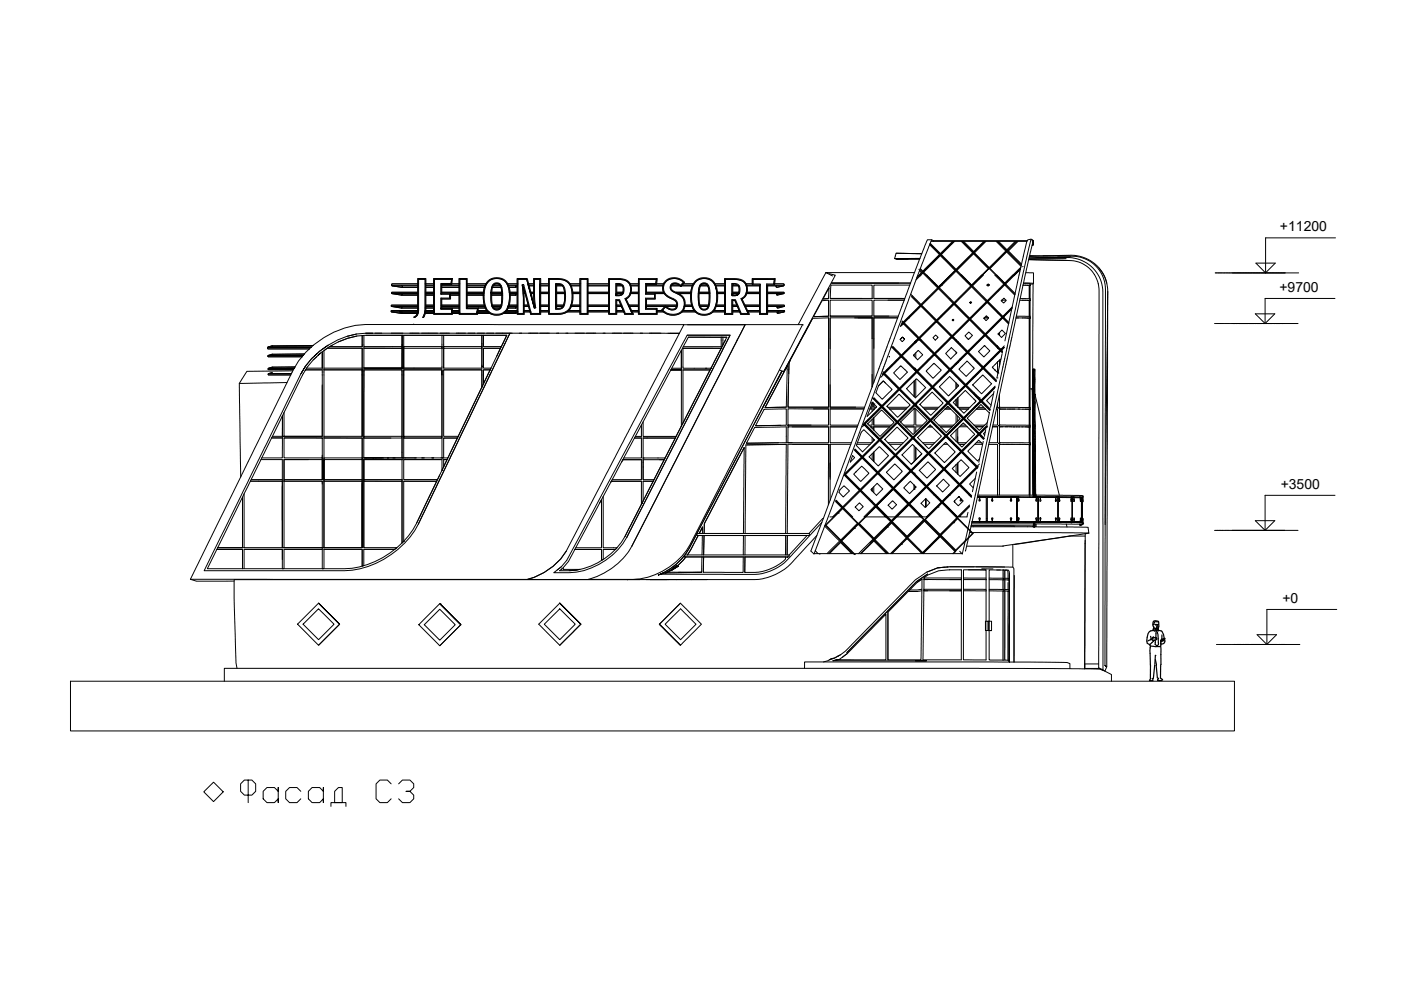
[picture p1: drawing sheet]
<svg xmlns="http://www.w3.org/2000/svg" width="297mm" height="210mm" viewBox="0 0 297 210" stroke-linecap="round" stroke-linejoin="round" font-family="sans-serif">
<defs><g id="words">
<text font-size="9.7" x="49.7" y="172.2">Фасад СЗ</text>
<g font-size="3">
<text x="271.4" y="49">+11200</text>
<text x="271.3" y="62">+9700</text>
<text x="271.5" y="103.7">+3500</text>
<text x="271.9" y="127.9">+0</text>
</g>
</g></defs>
<!-- layer: Layer 1 -->
<g fill="none" stroke="#000" stroke-width=".21">
<path d="M88.6 59v6.3M88.8 59.2h1.3v1M92 59l-.1 7.5M92.1 59.2h3.7l-.2 .9M97.3 59v7.5M97.5 59.2h1.4v1v-1h-1.4v7.3h3.6M109.7 59v7.1M109.8 59.2h1.9l.2 1-.2-1h-1.9v7.3h1.2v-1.8v1.8M113.2 59v3M113.3 59.2h1.2v1v-1h-1.2v4.1l.3 1.9-.3 .1M116.3 59v7.1M116.5 59.2h1.7a2.73 2.73 0 0 1 3.1 3v1.3l-.2 1.2a5.2 5.2 0 0 0-.7-4.8l-.6-.4-.8-.2-2.5-.1v7.3h1.8a2.6 2.6 0 0 0 2.6-1.4"/>
<path d="M123 59v7.1M123.1 59.2h1.4v1v-1h-1.4v7.3h1.4M129.1 59.1v7M129.2 59.2h1.9a2.21 2.21 0 0 1 2.5 1.4M135.4 59.1v7M135.5 59.2h3.7l-.2 .9M140.8 59.9a2.33 2.33 0 0 0 1.6 3.5 1.1 1.1 0 0 1 1.1 1 1.1 1.1 0 0 1-.9 1.1l-.8-.1-.7-.6-.2 .2M144.9 59.9a2.63 2.63 0 0 0-3.9 .1M145.1 59.8l-.3 .4M153.6 59.1v7.5M153.8 59.2h1.9a2.2 2.2 0 0 1 2.5 1.4M159.5 59.1v1.1"/>
<path d="M162.8 59.2h-3.1h4.5l-.1 1M175.1 57.8l-5.9 11M175.7 58l1.4 .3-10.7 20.1 4.3-8M189.7 54.8h5.3zM189.8 54.3h.1M190 53.7l5.4 .1-5.4-.1-.3 1.1 .4 .2h4.9M192.6 54.9l-2.5 .1M193.9 57.8h-18.8l1.4 .7M194.2 59.3l1.5-1.4 3.1 3.1h.2M194.8 57.1h.1M194.9 58.5h.1M194.9 58.3h.1"/>
<path d="M194.9 57.4l.4 .4M195 57.3l.5 .5-1.1 1.2M195.1 58.3h.1M195.1 57l.5 .5M195.5 57.8l-1 .9M196.3 58.3h.1M196.5 58.3l2.5 2.5 2.5-2.5M197.1 51.9l2.1 2.1M197.1 51.7l2.2 2.3-3.7 3.7v-.2l3.6-3.5h.1M197.2 51.6l2.2 2.2M197.4 51.2h20.3M197.9 51h19.9"/>
<path d="M199.4 54.2l-3.6 3.5M201.7 58.3h.1M202 51.2l-2.4 2.3-.2 .4-2.2-2.2M202.1 51.2l-2.7 2.7M202.2 51.2l-2.8 2.8 3.3 3.3v-.2l3.5-3.5h.4l3.1 3.1M202.4 51.2l-2.8 2.8M202.7 57.1l-3.1-3.1h-.2v.2l3.1 3.1M202.7 57.3h.2l3.1 3.2M203.7 58.3l2.3 2.3 2.3-2.3M203.7 58.3h.1M203.8 51.2l2.4 2.4M203.9 58.3l2.1 2.1 2.2-2.1"/>
<path d="M204 51.2l2.4 2.4-7.2 7-.2 .4 3.7-3.7-3.3-3.3-3.7 3.7 3.3 3.3-3.2-3.3h-.1M204.1 51.2l2.3 2.3v-.2l2.2-2.1M204.3 51.2l2.1 2.1M206.4 53.8l-3.5 3.5M206.4 53.6v.2l3.1 3.2M208.5 58.3l-2.3 2.3M208.8 51.2l-2.4 2.3M208.9 51.2l-2.5 2.4 3.3 3.3 .2-.4 3.5-3.3v.2l3.1 3.1M209 51.2l-2.4 2.4M209.7 56.9l-.2 .1-3.3 3.3-.2 .3 3.7-3.7-3.3-3.3-3.7 3.7 3.3 3.3M209.7 56.9h.2l3.1 3.3M210.9 58.3l1.9 1.9h.2"/>
<path d="M211.1 58.3h.1M211.2 51.2l2.1 2M211.3 58.3l1.7 1.7 1.8-1.7M211.4 51.2l2 2-3.7 3.7M211.5 51.2l2 1.9v-.1l1.8-1.8M211.7 51.2l1.8 1.8M213.4 53.4l-3.5 3.5M213.6 53.2h.2l2.8 2.8M214.9 58.3h.1M215.1 58.3l1.2-1.2-3.1 3.1M215.5 51.2l-2 1.9M215.7 51.2l-2.1 2 3 2.9"/>
<path d="M215.8 51.2l-2 2M216.4 56.9l-3.4 3.3M216.5 56.3l-3.1-3.1-3.7 3.7 3.3 3.3v-.1l3.4-3.4M216.7 56.6h.1M216.9 56.5h.1M218.1 55.1l7.9 .1a6.4 6.4 0 0 1 6.9 5.1M218.1 55l8.6 .2M218.2 54.8h7.8M218.2 54.4l8.5 .2h-8.5M218.3 54.2l8.7 .1a7.1 7.1 0 0 1 7.4 7.7l-.1 79.1M218.6 50.7l-2 8.8-12.6 57.9-.5-.5M218.8 50.9l-.2-.2-.7 .2-.2 .4-4.6 21"/>
<path d="M218.8 52l.3-.1v-.9l-.2-.1v.7l-5.7 26.2M218.9 51.8l.2 .1M221.1 54.2h4.1a9.5 9.5 0 0 1 5.5 .8 7.6 7.6 0 0 1 4.2 6.8l-.2 79.6-.4 .9M224.2 54.3h2.8M226.7 54.6a7.6 7.6 0 0 1 7.1 8.6v78.8l-.9-.4M233 56.8l1 1.5 .7 1.7M56.9 73.6h9.1zM56.9 75.4h7.4zM56.9 78.1h5.5zM56.9 79.2h4.9zM57.7 73.4l.1 .2M57.7 75.1v.3"/>
<path d="M57.7 79l-.8 .2v.3h4.7M57.8 77.9v.2M60.7 75.4l3.6-.1zM61.6 79.5l-21.2 43.3 1.3 .4h7.9M62.1 78.6l-9.8 .1-1.6 2.6 .3 19.8M62.2 78.4l-.6 1.1M62.4 78.1h-1.6h1.6M62.5 77.8h-4.8l-.9 .4 .1 .2h5.3M62.5 77.8l-.3 .6M63.8 79.2l-20.5 41.8h25.8a25.3 25.3 0 0 0 8.9-.9 18.9 18.9 0 0 0 10.7-9M64.1 75.6l-.8 .9-.8 1.3M64.5 75l-6.8 .1-.9 .4 .1 .1h7.2"/>
<path d="M64.5 75l-.4 .6M64.7 77.8l-.9 1.4zM64.8 78.4h3.5M65 78.1h3.3M65 78.1l-.9 1.4-17.9 36.6M65.6 74l-1.1 1M66 76.1l.5-.5-1.8 2.2zM66.4 73.3a18.9 18.9 0 0 1 13.4-4.5h65.2l-23 44.4a25.1 25.1 0 0 1-3.1 5.3 14 14 0 0 1-7.1 4.3h-71.4M66.4 73.3h-8.8l-.9 .4 .1 .3h8.8M66.4 73.3l-.8 .7M66.5 75.6l.7-.6zM67.1 75.6l-2.1 2.5"/>
<path d="M67.1 75.6l-.7 .7M67.2 75l2.3-1.8zM67.4 75.4l-.3 .2M67.5 75.3l.3-.3zM68.3 78.4v14.1h-8.4v-4.3v4.3M68.3 78.4h-3.5l-.1 .2M68.3 74.6v3.5zM68.7 78.1h8.1M68.7 78.4h8.1M68.7 78.4h8.1v14.1v-13M68.7 78.4v23.3v-4.3h8.1v-.3v19h-8.1v-14.1M69.2 74l-1.4 1 .2-.2"/>
<path d="M69.2 74l-.5 .4v4M69.4 73.8h7.4v4.3v-4.3zM70.4 73.2l-.5 .3h6.9M75.6 70.8l-2 .5M75.7 71.2l-2 .5-2 .8M76.8 71.2v2.3M76.8 78.4v1.1M76.8 79.5v13h-8.1M76.8 78.4h.1M76.8 71.2h.1M76.8 78.1v.3M77.2 71.1v2.4"/>
<path d="M77.2 78.1h8zM77.6 70.6a15.6 15.6 0 0 0-8.1 2.6h.1M77.6 71.1h7.7v2.4M83 66.1h1.7M83.1 65h1.6M83.1 62.2h1.7M83.1 60.6h5.5M84.7 66.1l.4 .1-.4-.1M84.7 66.1h3.9M84.7 65h.4h-.4M84.7 65h3.9M84.8 62.2l.4 .1-.4-.1"/>
<path d="M84.8 62.2h3.8M85.1 66.2h.1M85.1 66.2h3.4l-.1 .5-.7 .6M85.1 65h.1M85.1 66.2v.2M85.1 65h3.5M85.1 65.1l.1 .2M85.2 62.3h.1M85.2 62.3h3.4M85.2 62.3v.3M85.2 78.1h.4v-4.5v4.5M85.2 78.1h.2"/>
<path d="M85.3 77.8v.3h.3M85.3 73.5h-8.1v4.6h8.1v-.3M85.3 73.5v.3h-8.1h8.1l-.1 4.3M85.3 73.5v4.3M85.3 71.1v2.4zM85.3 71.1h.1M85.3 60.6v.3M85.6 73.8h8.1v-.2v4.5h-8.1M85.6 73.5l8.1 .1v-2.5h.4v2.4h8.1M85.6 73.5v.1M87.7 68.7l.1 .1M87.9 67.3l.6-.5z"/>
<path d="M88.6 66.1h.1M88.6 60.2h-5.5l-.1 .1 .1 .3a16.6 16.6 0 0 0 5.5 .3M88.6 62h-5.5v.2a16.9 16.9 0 0 0 5.5 .4M88.6 64.7h-5.6v.3a17.1 17.1 0 0 0 5.6 .3M88.6 65.8h-5.6v.3a16.8 16.8 0 0 0 5.5 .4M88.6 60.2v-1.2h1.7v1.2M88.6 65.3v.8M88.6 60.2v5.1M90 66.5l-.4 .8M90 66.5l-.2 .4M90.1 66.2l-.1 .3M90.1 66.2h.1"/>
<path d="M90.1 65.8v.3M90.1 60.2v-1h-1.3v6.7l-.3 .9M90.1 60.2v5.6M90.2 66.5l-.4 .8 .2-.3M90.2 66.5h1.7M90.2 66.2v.3M90.2 66.2h1.7M90.3 66.1h1.6M90.3 66.1l-.1 .1M90.3 65.3v.8M90.3 60.2v5.1M90.3 60.6h1.6"/>
<path d="M90.3 62.2h1.6M90.3 65h1.6M90.3 62.3h1.6M90.3 60.2h1.6M90.3 60.9h1.6M90.3 62.6h1.6M90.3 65.3h1.6M90.3 62h1.6M90.3 64.7h1.6M90.3 65.8h1.6M91.9 60.2l.1-1.2h3.9l-.1 1.2M91.9 66.5v.1h4v-.1"/>
<path d="M91.9 66.5v.1h4M91.9 60.2v6.3M93.5 65.5h2.3v.3M93.5 65.3v.2v-.2M93.5 62.3h1.9v.3v-.3zM93.5 62.3h.1M93.5 62.3v-2.2h2.1l.2-.9h-3.7v7.3h3.7M93.5 63.2v2.1M93.5 60.1v2.2M93.7 62v.2h1.8M93.7 65.3l2.2 .1v.4M93.7 64.7v.6"/>
<path d="M93.7 60.9h3.6M93.7 65h3.6M93.7 65.3h3.6M93.7 60.6h3.6M93.7 62h3.6M93.7 64.7h3.6M93.7 71.1h-8.1v2.4M93.7 73.8h.1M94.1 73.8v-.3v4.6M94.1 79.5v-1.1h8.1v3.7l-5 10.4M94.1 78.4h8.1v3.7l.3-.8v-2.9h1.4M94.1 71.1h8.1v1.8"/>
<path d="M95.4 63.2h-1.9v2.1M95.4 63.2v-.6v.6M95.5 62.6v.8h-1.8M95.5 63.4h-1.8v1.3M95.5 62.2v.4M95.5 62.2h1.8M95.5 62.3h1.8M95.5 62.6h1.8M95.8 65.8v.7zM95.8 60.2l-2.1 .1M95.8 60.3h-2.1v1.7M95.8 60.2h1.5"/>
<path d="M95.9 65.8v.7M95.9 66.1h1.4M95.9 66.2h1.4M95.9 66.5h1.4M95.9 65.8h1.4M97.3 60.2v-1.2h1.8v1.2M97.3 66.5v.1h4v-.1M97.3 66.5v.1h4M97.3 60.2v6.3M98.9 65.3v.1h2.3v.4v-.4h-2.3zM98.9 60.2v5.1zM99.1 65v.3h2.3"/>
<path d="M99.1 60.2v4.8M99.1 60.9h3.6M99.1 62.3h3.4M99.1 62.6h3.4M99.1 65h3.7M99.1 60.2h3.9M99.1 60.6h3.7M99.1 62h3.4M99.1 62.2h3.4M99.1 64.7h3.6M101.2 65.8l-.1 .7zM101.3 66.5h2.6"/>
<path d="M101.3 66.2h2.2M101.3 66.1h2.1M101.4 65.8h1.8M101.4 65.3l-.1 1.2M101.4 65.3h1.5M102.2 73.8v3.9v-4.1v.2h-8.1v4.3h8.1v-.7M102.2 72.9v-1.8h.3v2.2M102.2 72.9v.6M102.5 62.6l.2 2.1M102.5 62.6l.2 2 .5 1.2M102.5 62.2v.4zM102.5 71.1h4.9l-.8 1.8"/>
<path d="M102.5 73.8h3.6l-.8 1.8M102.5 78.4h1.4M102.7 64.7l.1 .3M102.7 60.9l-.2 1.3M102.8 65l.1 .3M102.8 60.6l-.1 .3M102.8 60.6l-.3 1.6M102.9 65.3l.3 .5M103 60.2l-.2 .4zM103 60.2a2.74 2.74 0 0 1 4.7 0M103.2 65.8l.3 .3M103.4 66.1l.1 .1"/>
<path d="M103.5 66.1a2.9 2.9 0 0 0 3.7 0M103.5 66.2a2.88 2.88 0 0 0 3.2 .3M103.9 79.5l-15.2 31.6M103.9 78.4l-1.4 2.9M103.9 78.4h.1M104.1 62.3l.1 2.4M104.1 78.1l-.2 .3M104.1 62v.3zM104.2 62.6l.1 1.5 .2 .9M104.2 62.3v.3M104.2 64.7l.2 .3M104.2 62.3h2.2"/>
<path d="M104.2 62.6h2.2M104.3 62l-.1 .3M104.3 62h2.1M104.3 62.2h2.1M104.4 65a1.04 1.04 0 0 0 .8 .7 1.04 1.04 0 0 0 1-.5M104.4 60.6l-.3 1.4M104.4 64.7h1.8M104.4 60.9h1.8M104.5 60.4a1.11 1.11 0 0 1 1.3-.3 1.11 1.11 0 0 1 .7 1.1 8.3 8.3 0 0 1-.3 4M104.5 60.4l-.1 .2zM104.5 65h1.7M104.5 65h.1"/>
<path d="M104.5 65a.86 .86 0 0 0 .8 .5 .86 .86 0 0 0 .8-.5M104.5 65h1.6M104.6 60.6l-.3 1.4M104.6 60.6h1.5M104.6 60.5a.86 .86 0 0 1 1.5 .1M104.6 60.6h.1M104.7 65.3h1.2M105 60.2h.7M105.7 60.2h-.7l-.4 .3M105.7 60.2l.4 .4M106.1 60.6l.3 1.4M106.2 65l-.1 .1"/>
<path d="M106.2 65h-.1M106.2 73.6l-.1 .2h-3.6v3.9M106.4 62v.3zM106.4 62.3v.3M106.4 62.6l-.2 2.4M106.4 62.3v1.8l-.2 .9M106.6 72.9l.8-1.8h-25.9a20.4 20.4 0 0 0-9.8 1.4l-2.5 1.5M106.6 72.9l-17.4 36.3a18.5 18.5 0 0 1-18.1 11.4h-2.8M106.6 72.9l-.3 .6M106.7 66.5h2.7M107.1 72.8l-3.2 6.7M107.1 66.2h2.3v.3v-.3"/>
<path d="M107.1 66.2l-.4 .3M107.2 66.1l-.1 .1M107.2 66.1l.2-.3-.2 .3M107.2 66.1h2.5M107.4 65.8h2.3M107.5 60.2a2.59 2.59 0 0 0-3-1.1 2.59 2.59 0 0 0-1.8 2.6 5.7 5.7 0 0 0 .7 4.1 2.52 2.52 0 0 0 4.3-.8M107.5 60.2l.2 .4M107.5 60.2a2.57 2.57 0 0 0-4.4 .1M107.7 65.5l-.3 .3M107.7 60.6l.3 1.6zM107.7 60.2l.1 .4M107.7 60.2h2"/>
<path d="M107.7 65l.1-.3-.1 .3M107.7 65.3l-.3 .5M107.7 65.3h1.7M107.8 60.6l.4 1.6M107.8 60.6h1.9M107.9 65h1.5v.3v-.3M107.9 65l-.2 .3M107.9 65h1.8M107.9 65h.1M107.9 60.9h1.5M108 64.7l-.1 .3M108 64.7h1.7"/>
<path d="M108 62.6l-.2 2.1M108 62.2v.4zM108.1 70.7l-4.2 8.8M108.1 70.6v.1M108.1 62h1.6M108.2 62.3h1.2v.3v-.3M108.2 62.6l-.2 2.1M108.2 62.2v.4M108.2 62.2h1.5M108.2 62.6h1.2M109.4 60.6v.3zM109.7 60.2v-1.2h2.1l.3 1.2"/>
<path d="M109.7 66.1v.5h1.4v-.5M109.7 66.1v.5h1.4M109.7 60.2v5.9M110.7 60.4v.2M110.7 60.6v-.2l.3-.1 1.6 6.2h1.9M110.7 60.6l.3 4.1zM110.9 60.7l1.5 5.4M111.1 62l-.2-1.4 1.5 5.5M111.1 62v2.7M111.1 62h.2M111.1 62.2h.3M111.1 64.7v1.4"/>
<path d="M111.1 65h1M111.1 66.1h1.3M111.1 64.7h.9M111.1 65.8h1.2M111.9 60.2l1.3 4.8zM112.1 60.2l1.3 4.8M112.1 60.2h1.1M112.2 60.6h1M112.4 66.1l.1 .5h2.1v-.5M112.4 66.1l.1 .5h2.1M112.5 66.6h.1M112.6 62h.6"/>
<path d="M112.6 62.2h.6M113.2 60.2v-1.2h1.4v1.2M113.2 62l.1 2.7M113.2 62l.2 3M113.2 60.2v1.8M113.2 65l.1 .3-.1-.3M113.3 64.7h.1M113.3 64.7l.1 .3M114.5 60.2v6.3zM114.6 60.2v5.9M114.6 60.6h1.7M114.6 62.2h1.7"/>
<path d="M114.6 65h1.7M114.6 66.1h1.7M114.6 60.2h1.7M114.6 62h1.7M114.6 64.7h1.7M114.6 65.8h1.7M116.3 60.2v-1.2h1.9a3 3 0 0 1 2.7 1.2M116.3 60.2v5.9M117.9 60.1v4.9v-4.9h.5a1.5 1.5 0 0 1 1.5 1.9v.3a5.1 5.1 0 0 1-.4 2.7M117.9 65.5l1.2-.1 .4-.4-.4 .4zM117.9 65v.5v-.5M118 60.3a1.4 1.4 0 0 1 1.7 1.7"/>
<path d="M118 60.6v-.3a1.39 1.39 0 0 1 1.7 1.7M118 60.6v4.4M118 60.6h1.2M118 62.2h1.7M118 65h1.3M118 62h1.7M118 64.7h1.5M119.5 64.7l-.1 .2M119.7 62v.2v-.2M119.7 62.2v1.5l-.2 1M119.7 62.2v.1a4 4 0 0 1-.4 2.7l-.5 .3-.8 .1v-.4M120.2 66.1h2.8"/>
<path d="M120.6 65.8h2.4M120.9 60.2l.5 1.2 .1 .8M120.9 60.2h2.1M121.1 65.1a2.66 2.66 0 0 1-2.8 1.5h-2v-.5M121.1 64.7l-.2 .4zM121.1 65a2.65 2.65 0 0 1-2.8 1.6h-2v-.5M121.1 60.6h1.9M121.1 65h1.9M121.2 64.7l-.1 .3M121.2 64.7h1.8M121.5 62h1.5M121.5 62.2v1.3l-.3 1.2"/>
<path d="M121.5 62.2h1.5M123 60.2v-1.2l1.7 .1v1.1M123 66.1v.5h1.7v-.5M123 60.2v5.9M123 66.1v.5h1.7M124.5 60.2v6.3zM124.7 60.2v5.9M124.7 60.2h4.4M124.7 60.6h4.4M124.7 62h4.4M124.7 62.2h4.4M124.7 64.7h4.4"/>
<path d="M124.7 65h4.4M124.7 65.8h4.4M124.7 66.1h4.4M129.1 60.2v-1.1h2a2.59 2.59 0 0 1 2.5 1.1M129.1 66.1v.5h1.7v-.5M129.1 66.1v.5h1.7M129.1 60.2v5.9M130.6 62.7h.5a1.02 1.02 0 0 0 1-.5 1.02 1.02 0 0 1-1 .5zM130.6 63.5h.8l1.2 3h1.4M130.6 62.2v.5v-.5M130.6 63.5v3M130.6 60.1v2.1"/>
<path d="M130.8 60.3a1.18 1.18 0 0 1 1.2 .5 1.18 1.18 0 0 1 0 1.3M130.8 63.7h.4l.5 1M130.8 64.7v-1h.4l.5 1M130.8 60.6v-.3a1.14 1.14 0 0 1 1.4 .9 1.14 1.14 0 0 1-1.1 1.3h-.3v-.3M130.8 64.7v1.4M130.8 60.6v1.6M130.8 60.6h1.1M130.8 62.2h1.1M130.8 65h1M130.8 66.1h1.4M130.8 62h1.3M130.8 64.7h.9"/>
<path d="M130.8 65.8h1.3M131.7 64.7l.5 1.4zM132.1 62.2a1.3 1.3 0 0 0 .2-1.4 1.3 1.3 0 0 0-1.2-.7h-.5v2.1M132.2 66.1l.3 .5h1.8l-.3-.5M132.2 66.1l.3 .5h1.8M132.5 63.3l1.5 3.2zM133.4 64.7l.6 1.4M133.4 64.7h2M133.5 65h1.9M133.6 62.5l-.8 .9 .6 1.3M133.6 60.6a2.24 2.24 0 0 0-2.5-1.4h-1.9v7.3h1.4M133.6 60.6v1.4"/>
<path d="M133.6 60.2l.3 1.2-.1 .8M133.6 62v.2a1.79 1.79 0 0 1-1.1 1.1M133.6 62l-.1 .5M133.6 60.2h1.8M133.8 62.2l-.5 .8-.5 .4M133.8 62.2h1.6M133.8 60.6h1.6M133.8 62h1.6M133.9 65.8h1.5M134 66.1h1.4M135.4 60.2v-1.1h4l-.2 1.1M135.4 66.1v.5h3.9v-.5"/>
<path d="M135.4 66.1v.5h3.9M135.4 60.2v5.9M136.9 60.1h2.1l.2-.9h-3.7v7.3h3.7M136.9 62.2l1.9 .1v.9h-1.9M136.9 65.5h2.3v.3M136.9 65v.5v-.5M136.9 63.2v1.8M136.9 60.1v2.1M136.9 62.2v.1h1.9v.9M137.1 62v.2h1.8v1.2h-1.8M137.1 65v.4h2.2v.4M137.1 60.6h3.5"/>
<path d="M137.1 62h3.6M137.1 64.7h6.4M137.1 65h3.8M137.1 60.6v1.4M137.1 64.7v.3M138.9 63.4h-1.8v1.3M138.9 62.2h1.9M139.2 65.8v.7zM139.2 60.3h-2.1v.3M139.2 60.2l-2.1 .1M139.2 60.2h1.5M139.3 66.1h1.3"/>
<path d="M139.3 65.8v.3M139.3 65.8h1M140.3 65.7l.1 .1M140.4 65.8a3.1 3.1 0 0 0 4.4 0M140.7 60.2a2.75 2.75 0 0 1 4.4-.3l-.3 .3M140.7 60.2a2.32 2.32 0 0 0 1.7 3.2 1.2 1.2 0 0 1 .9 1.8M140.9 65l-.6 .7a3.1 3.1 0 0 0 4.3 .4M141.2 65h2.2M142.2 78.4h2.3zM142.3 60.6h1.9M142.4 78.1h2.1M142.7 60.2a1.7 1.7 0 0 1 1.7 .5l.1-.1"/>
<path d="M142.7 60.2l-.3 .3M142.7 60.2h.8M143.3 62h3.2M143.5 65.2a1.6 1.6 0 0 1-2.4-.1l-.6 .6M143.5 62.2l.2 .1a2.14 2.14 0 0 1 1.3 2.7M143.9 62.2h2.6M144.4 60.5l.5-.6a2.52 2.52 0 0 0-4.1 .6 2.23 2.23 0 0 0 1.9 2.8 1.35 1.35 0 0 1 .8 1.9M144.4 60.7a1.2 1.2 0 0 0-2.1 0v.5l.3 .4a4.8 4.8 0 0 1 2.6 2v1.5l-.4 .7 .2-.1M144.5 78.1v12.3l-1.2 2.1M144.5 74.3v3.8zM144.5 60.6l.3-.4-.4 .5v-.1a1.17 1.17 0 0 0-1.4-.6 1.17 1.17 0 0 0-.9 1.2l.4 .5 1 .5M144.5 60.6h2.3"/>
<path d="M144.6 66.1h2.8M144.8 60.2h2.2M144.8 65.8l-.2 .3M144.8 65.8h2.4M145 68.8l25.3 .1M145 65a2.62 2.62 0 0 1-4.2 1l-.3-.3 .6-.6a1.6 1.6 0 0 0 2.4 .1M145 65l-.2 .6M145.2 65h1.5l.5 .8M145.2 64.7h1.4M145.7 71.1h9.1l-.5 1M145.8 68.8h12.2l-1.7 3.3M145.9 71.5l-24.7 46.3a7.4 7.4 0 0 1-2.1 2.9l-.4 .3a11.2 11.2 0 0 0 4.2-.3 16.1 16.1 0 0 0 6.9-3.5l1.9-2.2 .8-1.3"/>
<path d="M145.9 71.5h8.2M145.9 71.5h7M146.5 62.2l.1 2.5M146.5 62v.2M146.6 64.7l.6 1.1M146.8 60.6a7.3 7.3 0 0 0-.1 4.1M147 60.2l-.2 .4M147 60.2l-.5 1.8M147 60.2a2.75 2.75 0 0 1 3.1-1.2 2.75 2.75 0 0 1 2 2.6v.6M147.2 65.8a2.79 2.79 0 0 0 4 .3M147.2 65.8l.2 .3M147.4 66.1a2.86 2.86 0 0 0 3.8 0"/>
<path d="M148.1 62.2v1.9l.2 .9M148.1 62.2v-.2v.2M148.2 62.2v1.1a2.37 2.37 0 0 0 .7 2.2 1 1 0 0 0 1.4-1l.1-2.3M148.2 62l.1-.1a1.56 1.56 0 0 1 .8-1.8 1 1 0 0 1 1.2 1.1l.1 1-.1-.2M148.2 62h2.1M148.2 62.2h2.2M148.2 62v.2M148.3 65a1.04 1.04 0 0 0 .8 .7 1.04 1.04 0 0 0 1.1-.5M148.4 64.7h1.8M148.4 60.4a1.11 1.11 0 0 1 1.3-.3 1.11 1.11 0 0 1 .7 1.1 6.7 6.7 0 0 1-.4 4.2 1.03 1.03 0 0 1-1.7-.4M148.4 60.4l-.3 1.6zM148.5 65h1.6"/>
<path d="M148.5 60.6h1.5M148.6 60.6a.84 .84 0 0 1 1.4 0M149 60.2h.6M150 60.6l.3 1.4M150.2 64.7l-.2 .5M150.4 62.2l-.2 2.5M150.6 78.4h-5.8h5.8l-5.8 11.3M150.6 78.4l-18.1 35.3M151.2 66.1h2.4v.5h1.7l.1-.5M151.4 65.8l-.2 .3M151.4 60.2a2.6 2.6 0 0 0-2.9-1.1 2.6 2.6 0 0 0-1.8 2.6 4.7 4.7 0 0 0 1.1 4.5 2.53 2.53 0 0 0 3.9-1.2M151.4 60.2l.2 .4"/>
<path d="M151.4 60.2a2.57 2.57 0 0 0-4.3 .1M151.6 60.6l.4 1.4zM151.6 60.2h2v-1.1h2.1a2.59 2.59 0 0 1 2.5 1.1M151.6 65.5l-.2 .3M151.7 65l-.2 .4M151.7 65l.1-.3-.1 .3M151.8 60.6h1.8v1.4h-1.5M151.8 65l-.4 .8M151.8 65h1.8v.8h-2.2M151.9 64.7l-.1 .3M152 62v1.5l-.2 1.2M152.1 62.2l-.2 2.5"/>
<path d="M152.1 62.2h1.5v2.5h-1.7M152.9 73.9l-2.2 4.2M152.9 71.5h.4v1.3M152.9 71.5v2h-8M152.9 73.8h-8.1v4.3h4.8M153.3 71.5h.8M153.6 66.6h1.8M153.8 72.1l-.5 1M153.8 72.1l-3.2 6.3M154.1 71.5l-.3 .6M154.3 72.1l.5-1h-9.1l-24.6 46a9.3 9.3 0 0 1-3.7 4.3 19.8 19.8 0 0 0 7.1-.7 22.2 22.2 0 0 0 5.3-3l2.3-2.5 .8-1.2M154.3 72.1l-21.4 41.9"/>
<path d="M155.2 62.2v.5a1.44 1.44 0 0 0 1.5-.5 1.44 1.44 0 0 1-1.5 .5zM155.2 60.1v2.1v-2.1h.5a1.27 1.27 0 0 1 1.1 2l-.1 .1M155.2 63.5v3M155.2 63.6v2.9M155.4 60.6h1.1l.2 .6-.1 .8h-1.2M155.4 63.7h.4l.4 1h-.8M155.4 64.7v-1h.4l1 2.4M155.4 60.6v-.3a1.13 1.13 0 0 1 1.2 .4 1.13 1.13 0 0 1 0 1.3 1.05 1.05 0 0 1-1.2 .5v-.3M155.4 64.7v1.4M155.4 60.6v1.6M155.4 62.2h1.1M155.4 65h.9l.4 .8h-1.3"/>
<path d="M155.4 66.1h1.4M156.3 72.1l-17.3 33.9a116.9 116.9 0 0 1-6.2 11.5l-1.8 2-1.6 1.2-2.9 1.6-1.8 .6M156.8 66.1l.3 .5h1.8l-.3-.5M156.8 66.1l.3 .5h1.8M157.1 63.3l1.5 3.2h-1.4l-1.3-3-.7 .1M157.1 63.3l1.5 3.2M158 64.7l.6 1.4M158 68.8l-1.7 3.3M158.1 65h2.9v.8h-2.5M158.2 60.6a2.2 2.2 0 0 1-1.1 2.7M158.2 62.5l-.9 .9 .7 1.3M158.2 60.6a2.2 2.2 0 0 0-2.5-1.4h-1.9v7.3h1.4"/>
<path d="M158.2 60.2l.3 1.2-.2 .8M158.2 60.2h1.3M158.3 62.2a1.85 1.85 0 0 1-1 1.2M158.3 62.2h2.7v2.5h-3M158.4 60.6h2.6M158.4 62h2.6v4.1M158.6 66.1h2.4M159.5 60.2v-1.1h4.9l-.2 1.1M159.5 60.2v.2h1.5v.2M159.7 60.2v-1h4.5l-.1 1M161 66.1v.5h1.8v-.5M161 66.1v.5h1.8"/>
<path d="M161 60.4h.1M161 60.6v1.4v-1.4M161.2 60.6v5.9h1.4M162.6 60.2v6.3zM162.6 60.2h1.5M162.8 62l3.5 .1-.1 .1-1.5 .3v-.2l.3-.1M162.8 64.7l3.5 .1v.2l-1.5 .3-.1-.2 .4-.1M162.8 65.8l3.5 .1v.2l-1.5 .3v-.2l.3-.1M162.8 60.6v5.5M162.8 60.6h3.3M162.8 62.2h3.4M162.8 65h3.4"/>
<path d="M162.8 66.1h3.4M164.1 60.2h.1M164.2 60.2h1.9l.2 .1-.2 .3-1.3 .3-.2-.1v-.2M164.2 60.2v.2h-1.4v.2M165.3 78.5l.8 .3 .3-.4-.3 .4M165.7 78.8l-18.7 35.8a13.6 13.6 0 0 1-6.2 6.8M165.8 78.7l-4.1 7.8M165.8 78.7l-19.6 37.4-1 1.6h22.1l3.8-4.1h-4.2M166.9 77.6l-.2 8.7-4.5 .1 4.3-8-4.3 8 4.5-.1M166.9 77.6l-.4 .8zM167.3 77l-.1 2.2M167.3 76.8v.2"/>
<path d="M167.3 76.8l.2-.3-.2 .3M167.5 76.4v.1M170.2 68.8l-22.3 43.6a20 20 0 0 1-4.6 6.7 15 15 0 0 1-7.8 3.7h-10.8M172.3 67.5l-5 9.3M174.3 63.7h1.4v3.3l-3.2 .1zM175.7 67.4v18.9h-8.6l.2-9.3M175.7 79.5v6.8h-8.6l.1-5.2M175.7 67l-3.2 .1M175.7 63.3l-1.2 .1M175.8 61l-.1 2.3-1.2 .1zM176 63.6h8.9v3.4h-8.9zM176 67.4v18.9h7.3"/>
<path d="M176 67h8.9M176 63.3h6.8M176.1 60.4h8.8v2.9h-8.9zM176.3 60h16.8zM176.3 60h14.2M181.2 67.4h3.7v4.4M181.9 67.4h3M184.9 71.8v-4.4h-8.9v6.5M184.9 67.4h.1M184.9 79.4v2.6M184.9 71.8v10.2M185.3 73.9v-6.5h5h-5v13.7"/>
<path d="M185.3 67h3.1M185.3 63.3h6M187.2 78.8l.2 .2M187.4 79.2h-.3M187.4 79.2v.2M187.4 79.2h.2l3.1 3.1M188.2 78.4l-.8 .8-.1-.1 .1 .1-.3 .2M188.3 63.6h3.4M188.6 75.6h.1M188.7 71.8l-3.8 10.2M189 73.5l1.9 2h.2M189.2 73.5l1.9 2-.8 .8"/>
<path d="M189.2 73.5l1.9 2 1-1M189.3 73.6h.1M189.3 73.5l1.8 1.8M189.5 79.1l1.5-1.6 1.4 1.4-1.6 1.6zM189.6 71.8l-17 45.6M190.3 76.3l-2.1 2.1M190.9 75.5l-3.5 3.5v.2M191 69h.1M191.1 75.7v-.2h.2l2.6 2.6M191.2 68.3l.1 .2-.2 .2M191.3 68.2l.2 .2-.5 .6M191.3 68.2h.1"/>
<path d="M191.3 68.1l.2 .2M191.5 68.4l-.2 .1M191.5 68.4v.2M191.5 68.4h.2l3.1 3.2M191.8 71.9l-.5 .5-.5-.4 .5-.5 .3 .3-.3-.3-.5 .5M191.8 71.9l-.2-.1 .2 .1M192.1 74.5l-1 1 2.6 2.6-2.6-2.6-.8 .8M192.1 74.5l.2-.3-.2 .3M192.4 74.2l1.3-1.4zM192.6 67.4h.1M192.9 60.4h-7.6v2.9h6.5M192.9 67h.1"/>
<path d="M193.1 62.4l2.2 2.2M193.3 62.8h.1M193.8 78.4l-2.7-2.7-3.5 3.5M193.8 63.3h.1M193.8 72.8h.1M193.8 66.2h.1M193.8 70.7v.1M193.8 75.2v.3M193.8 78.2h.1M193.8 79.3v.1M194 72.5l-2.9 2.8v.2M194.2 74.8v1.1"/>
<path d="M194.2 78.5v.1M194.2 79h.1M194.2 63.6v.1M194.2 65.8h.1M194.2 71.1h.1M194.2 72.4h.1M194.2 78.4l.2 .2M194.2 78.8l-3.5 3.5v.2M194.4 79l-3.5 3.5M194.4 78.8v.2l3.1 3.1M194.5 74.5l.2-.2 .9 .9-1.1 1M194.6 71.7l.2 .1"/>
<path d="M194.6 71.8l-.3 .3M194.8 78.4l-.4 .4 3.3 3.3 3.7-3.7M194.8 71.8v.1M194.8 71.8l.2-.1 3.1 3.2M194.9 71.7l-.4 .4 .3-.3 3.3 3.3-1.1 1.1M195.1 64.7l-3.6 3.6v.1M195.2 64.9l-3.5 3.5M195.3 64.7l-.1 .2 3.2 3.2M195.3 64.7h.1l3.2 3.2M196.3 63.6h.1M196.4 78.6l1.6-1.6 1.6 1.5-1.8 1.7-1.4-1.5zM196.7 63.3h.1"/>
<path d="M197 76.2l-2.2 2.2M197.5 67h.1M197.9 67.4h.1M197.9 75.1l-3.5 3.5v.2h.2l3.1 3.1M198 60h.1M198.1 75.1h-.2l-3.1-3.2-3.5 3.6M198.1 75.1v.2M198.1 75.1l.2-.1 3.1 3.2M198.4 71l.5 .5-.6 .6-.5-.5zM198.4 60.4h.1M198.5 68l-1.5 1.4-2.2 2.2v.1M198.5 68.1v.1"/>
<path d="M198.6 68h.1l3.2 3.2M198.6 68l3.7-3.7 3.3 3.3-3.8 3.7zM198.7 74.5l1.7-1.7zM198.8 61l-3.5 3.6v.1M199 61.2l-3.6 3.5M199 61v.2l3.1 3.1M199 61h.2l3.1 3.1M199.2 67.4h.1M199.2 76.2l-1.1-1.1-1.1 1.1M199.2 76.2l1.9 1.9M199.3 76.2l1.9 1.9M199.6 60.4h.1"/>
<path d="M199.6 67h.1M200 60h.1M200.9 74.5l.8-.8 .9 .8M201.1 78.1l.3 .3M201.2 78.4l-3.1-3.1-3.5 3.5M201.2 78.4l-3.5 3.7M201.2 78.4h.2M201.2 63.3h.1M201.4 78.6l-3.5 3.5M201.4 78.4l.2 .4 2.9 2.9M201.4 78.4h.2l3.1 3.1M201.4 78.4h.1"/>
<path d="M201.5 71.7l.3-.3-3.3-3.3-3.6 3.6 3.2 3.3 .6-.5-.6 .6 1.2 1.1M201.5 71.7l-1.2 1.1M201.5 71.7l.3-.3 .7 .6M201.6 63.6h.1M201.7 71.4l-3.2 3.1-.4 .5M201.8 71.4h-.1l-3.2-3.2-3.5 3.5M201.8 71.4v.1M201.9 71.4l.1-.1 3.2 3.2M201.9 67.9l.2-.2 .1 .1-.1 .2zM202.3 64.3h-.2l-3.1 3.1-.4 .5v.1l3.7-3.7-3.3-3.3-2.3 2.3-1.4 1.4 3.3 3.3M202.3 64.5l-3.6 3.5M202.3 64.3v.2l3.1 3.2"/>
<path d="M202.3 64.3h.2l3.1 3.2M202.3 64.3l3.7-3.7 3.3 3.3-3.7 3.7zM202.6 77.3l-1.2 1.1M202.7 63.9h.1M202.7 64.8h.1M202.7 70.5h.1M202.7 72.2h.1M202.7 74.6v.4M202.7 77.1h.1M202.7 79.7h.1M202.9 72.5l2.2 2.2-1.5 1.5M203.1 65.1h.1"/>
<path d="M203.1 70.1v.1M203.1 72.6h.1M203.1 76.7v.1M203.3 78.3l1.7-1.7 1.6 1.5-1.7 1.7zM203.3 63.3h.1M203.6 76.2l-2.2 2.2-.2-.3M203.7 76.2l-.3 .2M204.6 71.2l.8-.8 .8 .7-.9 .9zM205 74.7l-3.6 3.5v.2M205 67h.1M205.1 74.7h-.1l-3.2-3.2-3.5 3.5M205.1 74.7v.2"/>
<path d="M205.2 74.7h.1l1.4 1.3 1.8 1.8-.1 .2M205.3 67.4h.1M205.4 60h.1M205.6 67.8l-3.6 3.5M205.6 67.7v.1l3.1 3.2M205.6 64.1l.2-.2 .2 .2-.2 .3zM205.6 67.6h.2l3.1 3.2M205.8 60.6l-3.5 3.5v.2M205.8 60.4h.1M205.8 67.4h.1M206 60.6h-.2l-3.1-3.1-3.5 3.5M206 60.8l-3.5 3.5"/>
<path d="M206 60.6v.2l3.1 3.2M206 60.6h.2l3.1 3.1M206 60.4v.2M206.2 60.4h.1M206.2 67h.1M206.6 76.1l-1.5-1.4-1.4 1.5M206.6 76.1l1.7 1.7M206.6 60h.1M207.5 74.5l1.2-1.2 1.2 1.1-1.3 1.3zM208.2 71.6l-3.1 3.1-1.8-1.9M208.3 78l-7.3 7.4M208.3 77.8l.1 .2 .2-.2"/>
<path d="M208.4 78.2l-3.5 3.5M208.4 78h-.1l-3.2-3.1-3.5 3.5M208.4 78v.2l2.8 2.7M208.5 78h.1l2.7 2.6M208.6 77.8l-.1 .3 2.7 2.7M208.6 63.3h.1M208.7 67.4l.4-.4 .5 .4-.5 .6-.5-.5zM208.7 67.4h.9M208.9 71h-.2l-3.5 3.5-.1 .2M208.9 71v.2M208.9 71l.2-.1 3.1 3.2M209 63.6h.1"/>
<path d="M209 67h.2M209.3 60.4l.2-.2 .3 .2-.3 .3zM209.3 60.4h.4M209.3 63.9l-.2 .1-1.2 1.1-6.1 6.2M209.3 64.1l-3.5 3.5M209.3 63.9h.2l3.1 3.2M209.5 71.6l1.8 1.8M209.6 63.6h.1M210 63.3h.1M210.3 76.1l-1.7 1.7M210.4 76.1l-1.8 1.7M210.5 76.1l-1.9 1.9"/>
<path d="M211 77.2l-.5 .6M211.2 73.4l-2.3-2.4-3.7 3.7 1.4 1.4M211.4 73.7l-2.5-2.5-3.6 3.5M211.5 76.7v2.3M211.5 66.1v.1M211.5 68.3v.1M211.5 73.6h.1M211.5 74.9h.1M211.5 61.7v.1M211.6 73.9l.4 .4h.2M211.6 70.8l.8-.8 .8 .7-.9 .9zM211.9 76.3v1.3"/>
<path d="M211.9 61.3v.1M211.9 66.5v.1M211.9 67.9h.1M211.9 70.5v.6M211.9 74h.1M211.9 74.5h.1M212 74.3l-3.5 3.5M212.2 76.3l-.2-.1-.4 .5M212.2 74.3v.2M212.2 74.3h.2M212.3 63.8l.6-.6 .4 .5-.5 .6zM212.4 67h.1"/>
<path d="M212.5 75l-.6 2.8M212.5 67.4h.1M212.5 73.9l-.3 .4 .4 .3M212.6 74.6h-.1M212.6 67.3v.1l1.2 1.3M212.6 63.6h-.2h.9M212.7 67.4h.1M212.7 73.7l-.5 .6-.7-.7 .3 .3M212.8 63.3h.1M212.8 73.6l-.1 .1M212.8 67.2l-.2 .1M212.8 60.4h.1"/>
<path d="M212.8 67h.1M212.8 60h.1M212.8 60.2l-3.5 3.5v.2M212.9 73.3l-.7 .8v.2M213 73.7l-.6 .6 .2 .2M213 60.4l-3.5 3.5M213 60.2v.2l2.1 2.2M213 60.2h.2l2 2M213.2 60h.1M213.3 60.4h.1M213.9 68.5h.1M214.5 65.5l-1.7 1.7 1.1 1.2"/>
<path d="M214.5 65.3l-1.9 2 1.3 1.2M214.6 65.2l-.1 .1M214.6 65.1l-2 2.1M215.2 62.4l-2.2-2.2-3.7 3.7 3.3 3.3 2-1.9M215.5 67l2.9 .1M215.6 67.4h-.2l3 .1h-.1M215.7 67.4h.3M216.2 63.7h2.2v-.2v3.8l-.1-.3M216.7 63.7h.2M216.7 67.4h.2M216.9 60.5l1.5 .1v-.3v3.2l-.1-.2M217 60l2.1 .1"/>
<path d="M217 60.5h.1M217 63.7h.2M217.1 60h.1M217.1 67.4h.1M217.3 60h.2M217.4 60.5h.1M217.4 63.7h.1M217.4 67.4h.1M217.6 60h.1M217.7 60.5h.1M217.7 63.7h.1M217.7 67.4h.1"/>
<path d="M217.8 60.5h.1M217.8 63.7h.1M217.8 67.4h.1M217.8 60l.4 .1M217.9 60.5h.1M218 67.4h.1M218 63.7h.1M218.1 60.5h.1M218.1 63.7h.1M218.1 67.4h.1M218.2 67.5h.2v-.2v19.5l-6.2-.1M218.2 67.5v18.9z"/>
<path d="M218.2 60.5l.2 .1-.2 2.7M218.2 63.7h.2l-.2 3.3zM218.2 60.5v2.8M218.2 60.5l.1 .1M218.2 63.7h.1M218.2 60.1h.1M218.4 60.1v.2M218.4 63.3h-2.1M218.4 67v.1M218.4 60.2h.6M218.9 79.4v3v-1.9M218.9 79l.1 5.3-.1-3.7"/>
<path d="M218.9 79.8v.7M218.9 78.4l.1 4.4M218.9 78.4l.1 5.8M218.9 78.4v2M218.9 78.4h.1M219 78.4v1.9M219 78.6v3.2zM219 78.4h.1M219 78.4v1.8M219 78.3l.1 5.6-.1-3.7M219 79.5v1.2zM219.1 80v-1.7h.3v2.2l-.3 .1"/>
<path d="M219.1 80h.1M219.4 78.3l-.1 5.4 .2 1.9-.2 2.3 .2 2.6v4.7M232.9 60.1l.1 1.6-.1 79.9 1.1 .6M234.9 61.8l-.6 49.4M55.3 97.4h4.6v18.7v-13M57.6 92.9h2.3zM57.8 92.5h2.4M59.9 92.9v4.2h-4.4M60.2 92.9h8.1v4.2h-8.1zM60.2 92.9h8.1M60.9 81.1l-10.2 .2M65.4 97.4h-5.2v4.3h8.1v-4.6v4.6"/>
<path d="M68.3 81.6v10.9h-8.1v-5M68.3 97.4h-8.1v4.6M68.3 96.5v.6M68.7 92.9h8.1v4.2v-4.2zM76.8 97.1h-8.1v.3M76.8 97.4v18.7v-13.6M77.1 92.5h8.1v.4h-8.1zM77.1 92.9v4.2h8.1v-4.2M77.1 92.5l.1-14.1h8v18.7h.4M77.1 97.4v4.3h8.1v.3M77.1 97.4v18.7h7.1l-.5 .4h-6.6v3.4l-.3 .1v-3.5h-8.1M77.1 97.4h8.1"/>
<path d="M77.1 92.9h5.8M85.2 92.5v-14.1h-8l-.1 14.5M85.2 97.4h.1M85.6 92.5v.4h8.1v-.4h-8.1v-14.1h8.1v.2v-.2h-8.1v14.5h8.1M85.6 97.4h8.1v2.3M93.7 92.5v-13.9v18.5M93.7 99.7h.1M94.1 92.9h2.9l-2 4.2M132.1 97.5h3.9M132.1 97.5h.1M134.5 92.9h1.5v4.2h-3.8M136 97.5v4.2h-6.2"/>
<path d="M136 90.1v2.4h-1.3M136 97.5h-3.9l-.3 .5M136.4 97.5h4.4M136.4 92.9h6.8M139.8 97.5h1l-2.1 4.2M157.8 94.9l-8.5 16.2v2v-2.1l8.5-16.1-.2 18.2M160 90.6l-1.7 3.4 8.4-.1M162 86.8l4.7-.1v3.5l-6.5 .1zM165.1 93.9l-6.8 .1M165.5 90.2l-5.3 .1M166.7 94.2l-8.4 .1M167.1 90.5h8.6v3.4h-8.7z"/>
<path d="M167.1 93.9h.9M167.1 90.1h4.9M167.1 90.5h.1M167.9 90.5h7.8M168 94.2h7.7M172.5 86.7h3.2M176 86.7v3.4h5.9M176 86.7h7.2zM176 94.2h4.4M176 90.5v3.4h4.5M176 90.5h5.8zM176 81.6v4.7h5.4"/>
<path d="M176 94.2v7.4M176 94.2v11.9M176 98.1v3M180.4 99.3l2.4-2.4 3.3 3.3-3.7 3.7-3.3-3.2zM180.8 96.6l.4 .4-.9 1zM181.2 95.5l1.4 1.4h.2M181.2 95.3l1.6 1.6-3.7 3.7M181.2 95.3h.1M181.3 95.2l1.5 1.5M181.7 94.2h2.8M181.8 93.9h3M182.6 91.6l.6-.5 2.2 2.2-2.5 2.5-1.3-1.3z"/>
<path d="M182.6 96.9l-3.5 3.5M182.8 97.1l-3.5 3.5M182.8 90.5l.4-.4 3.2 3.1h.1M182.8 96.9v.1a7.6 7.6 0 0 0 2.1 2.2l1 1.1M182.8 96.9h.2l3.1 3.1M182.8 96.9l3.7-3.7 3.3 3.3-3.7 3.7zM183 90.1l.2-.2 3.3 3.3-3.7 3.7-1.6-1.6M183 89.9h.2l-.2 .2M183.2 90.1v-.2h.2l3.1 3.1M183.2 89.9l3.8-3.7 3.2 3.3-3.7 3.7zM183.3 89.9h-.1M183.5 90.1h.1"/>
<path d="M183.8 90.5h.1M184 89.9l2.9-3 2.7 2.6-3 3zM184.3 96.9l2.1-2.2 2 1.9-2.2 2.2zM184.4 86.7h.5v.5M184.6 90.5h.3v.3M184.9 88.9v1.2h-.7M184.9 85.4v1h-.3M184.9 84.3l1.9 1.9h.1M184.9 85.3l1 1-2 2M184.9 85.3h.1M184.9 85.4v1M184.9 88.2v.1"/>
<path d="M184.9 91.6h.1M184.9 92.8v1M184.9 94.8h.1M184.9 96.2v1.3M184.9 99v.1M185 85.3l-.1 .1M185.3 90.1v-1.5v1.5h3.7M185.3 90.5h3.3zM185.3 86.7v.2zM185.3 84.5h.1M185.3 86.7h.1M185.3 87.9h.1"/>
<path d="M185.3 90.5v.7M185.3 91.9v.1M185.3 93.1v.3M185.3 94.5h.1M185.3 95.9v1.9M185.3 99.4h.1M185.3 84.3l1.7 1.7M185.3 85.7v.7M185.5 94.2h.1M185.9 93.9h.1M186.4 93.2l-3.6 3.5v.2M186.4 86.7h.1"/>
<path d="M186.5 93.4l-3.5 3.5M186.5 93.2v.2l3.2 3.1M186.5 93.2h.2l3.1 3.1M186.5 93.2l3.7-3.7 3.3 3.3-3.7 3.7zM186.7 80l.7-.6 3.1 3.1h.2M186.8 86.4h.1M186.9 86.4l-3.5 3.5M187 86.2l-.1 .2 3.2 3.1M187 86.2h.1l3.2 3.1M187.1 86.4h.1M187.2 93.9h.1M187.5 86.7h.1"/>
<path d="M187.5 94.2h.1M187.6 93.2l2.6-2.7 2.3 2.4-2.6 2.6zM187.7 81.2l-.4-.4-1.1 1 1.1-1 1.8 1.8-2.1 2.1-1.3-1.4 .6-1.5M188.3 93.9h3.2M188.3 86.4h4.2M188.6 86.7h3.5zM188.6 94.2h2.6M189.3 90.5h.1M189.6 90.1h.1M189.8 96.5h-.1l-3.6 3.5v.2h.2l3.1 3.2M189.8 96.7l-3.5 3.5M189.8 96.5v.2l3.1 3.2"/>
<path d="M189.8 96.5h.2l3.1 3.1M190.2 89.7l-3.5 3.5M190.5 82.5l-3.5 3.5v.2M190.6 83.6l2.4 2.3-2.7 2.6-2.3-2.4zM190.7 82.7l-3.6 3.5M190.7 82.5v.2l3.1 3.1M190.7 82.5h.2l3.1 3.1M190.9 90.1h.1M190.9 89.5l3-3 2.7 2.6-3 3zM191.2 90.5h.1M191.2 96.4l2.3-2.2 2 2-2.3 2.2zM192 90.5h1.8v1.4"/>
<path d="M192.2 94.2h.1M192.5 93.9h.1M193.1 86.7h.1M193.4 92.8l-3.2-3.1v-.2l-3.7 3.5v.2M193.4 86.4h.1M193.5 92.8h-.1l-3.6 3.7M193.5 93l-3.5 3.5M193.5 92.8v.2l3.2 3.1M193.6 92.8h.1l3.2 3.1M193.7 86.7l.1 3.4h-2.2M193.8 94.6v3.2M193.8 80.8v3.3z"/>
<path d="M193.8 85.6v.1M193.8 86h.1M193.8 92.6h.1M193.8 93.1h.1M193.8 99.2h.1M194 85.8l-.5 .3-3.2 3.2v.2h.1l3.2 3.1M194 86l-3.6 3.5M194 85.8v.2l3.1 3.1h.2M194 85.8h.2l3.1 3.1M194.2 86.7v3.4h1.4M194.2 85.8h.1M194.2 92.2l3.1-3.1 3.3 3.3-3.8 3.7-3.2-3.3z"/>
<path d="M194.2 94.9v2.6zM194.2 80.4v3.9M194.2 85.6h.1M194.2 86h.1M194.2 92.2h.1M194.2 93.4h.1M194.2 98.8h.1M194.5 86.4h.1M194.5 92.8l2.7-2.7 2.4 2.4-2.7 2.7zM194.6 93.9h.1M194.9 86.7h.1M194.9 94.2h.1"/>
<path d="M194.9 99.7l1.8-1.8 1.7 1.6-1.9 1.9zM195 85.7l2.6-2.6 2.4 2.4-2.7 2.6zM195.2 90.5h-1v1.1M195.5 96.2l-2.3 2.2M195.6 93.9h2.6M195.6 86.4h3.5M195.9 90.5h.1M196 86.7h2.7zM196 94.2h1.8M196.2 90.1h.1M196.8 90.5h.8M196.8 96.1h-.1l-3.6 3.5v.2l-.2 .1-2.8 2.8-.7 .8"/>
<path d="M196.8 96.3l-3.5 3.5M196.8 96.2v.1l3.2 3.2M196.9 96.1h.1l3.2 3.2M197.1 89.1l-3.6 3.7M197.2 90.1h.1M197.3 89.3l-3.6 3.5M197.3 89.1v.2l3.1 3.1M197.3 89.1h.2l3.1 3.1M197.3 89.1l3.7-3.7 3.3 3.3-3.7 3.7zM197.7 82.1h-.2l-3.5 3.7M197.7 82.1v.2M197.7 82.1h.2l3.1 3.1"/>
<path d="M198 89.1l3-3 2.6 2.6-3 3zM198.2 96l2.3-2.2 2 2-2.3 2.3zM198.3 90.1h.1M198.6 90.5h.1M198.8 94.2h.1M199.1 90.1h3.1M199.1 93.9h.1M199.4 90.5h2.4zM199.7 86.7h.1M200 86.4h.1M200.1 94.2h.8M200.1 99.6l-3.5 3.5"/>
<path d="M200.2 99.4h.1l3.2 3.2M200.2 99.4l3.7-3.6 3.3 3.2-3.7 3.7zM200.4 86.7h1.1M200.4 93.9h.2M200.6 92.4h-.2l-3.6 3.7M200.6 92.6l-3.6 3.5M200.6 92.4l-3.7 3.7 3.3 3.3 2.5-2.5 1.2-1.2-3.3-3.3v.2l3.1 3.2M200.6 92.4h.2l3.1 3.1M200.7 86.4h.5M200.8 85.4l-3.5 3.5v.2M201 85.4h-.2l-3.1-3.1-3.5 3.5M201 85.6l-3.5 3.5"/>
<path d="M201 85.4v.2l3.1 3.1M201 85.4h.2l3.1 3.1M202 86.4h.1M202 93.9h.1M202.3 86.7h.1M202.4 94.2h.1M202.5 91.4l1.7-1.7 2.5 2.4-2.8 2.7-2.4-2.4zM202.5 90.5h.1M202.5 90.5l1.8-1.8 3.1 3.2a.19 .19 0 0 1 .2 .2 .19 .19 0 0 1-.2 .1l-3.5 3.5-3.3-3.3zM202.7 98.5v1.7M202.7 91.2v2.4M202.7 81.2v1.1z"/>
<path d="M202.7 83.7h.1M202.7 84.7v1.3M202.7 87.1h.1M202.7 87.9v1.7M202.7 94.5v.1M202.7 96.9h.1M203.1 90.8v3.1h1.8M203.1 98.2v2.3zM203.1 90h.1M203.1 87.5h.1M203.1 88.2v1.1M203.1 92.6v1.3"/>
<path d="M203.1 94.9h.1M203.1 96.5v.1M203.1 80h.1M203.1 81.6v.4M203.1 83.3v.1M203.1 84.4v1.9M203.1 86.4h2.5M203.4 94.2h1.1M203.4 90.5h1.7M203.5 86.7h1.8M203.8 90.1h.9M203.9 95.7l-.8 .7-6.7 6.7"/>
<path d="M203.9 95.9l-3.6 3.5M203.9 95.8v.1l3.1 3.2M203.9 95.7h.2l3.1 3.2M204.3 88.9l-3.5 3.5M204.3 88.7h.2l3.1 3.1M204.7 81.9l-3.5 3.5M205.4 94.2h.1M205.7 90.1h.1M205.7 93.9h.1M206.1 90.5h.1M206.2 81.6l2.2-2.1 1.8 1.9-2.1 2.1zM206.3 86.7h.1"/>
<path d="M206.5 90.1h2.3M206.7 94.2h1.6M206.7 86.4h.1M206.9 90.5h1.5zM207 93.9h1M207 86.7h1.9zM207.2 99.1h-.2l-3.3 3.3-.2 .3M207.2 99.2l-3.6 3.5M207.3 98.9v.3l-.1-.1-3.7 3.7 2.2 2.2M207.3 98.9v.2M207.4 99l-.2 .1v.2M207.4 86.4h1.2"/>
<path d="M207.4 92l-3.1-3.1v-.2h-.2l-3.5 3.7M207.6 92h-.2l-3.5 3.5v.2M207.6 92.2l-3.5 3.5M207.6 92v.2l1 1M207.7 98.4l-.5 .6M207.8 92h-.2M208 85l-1.2 1.1-2.5 2.6M208 85.2l-3.5 3.5M208 85v.2l1.9 1.9M208 85h.2M208.3 94.2l-.8-.9-2.3 2.4 2.1 2 .4-.4M208.5 93.6l-1 4.4"/>
<path d="M208.6 93l-1-1-3.7 3.7 3.3 3.3 .1-.1M208.6 93h.1M208.9 91.6l-.4 .4 .3 .2M209 91.1l-.3 1.4M209.1 90.5h.1M209.1 90.4l-1.5 1.6 1 1M209.3 90.1l-1.7 1.7v.2M209.3 90.5l-1.5 1.5 .9 .9M209.4 86.4h.1M209.6 94.2h1.9v10.8v-3.3M209.7 86.7h.1M209.8 87.6l-1.8-1.8-2.9 2.9 2.5 2.6 1.7-1.7"/>
<path d="M209.8 87.4l-.6 2.6M210.4 90.5h1.1v3.4h-1.8M210.7 83.5l-1.5 1.4 .9 1M210.8 83l-.8 3.4M210.9 82.3l-2.7 2.7 1.8 1.7M210.9 82.1l-2.9 2.9 1.9 1.9-1.9-1.9-3.7 3.7 3.1 3.1a.17 .17 0 0 0 .2 .2 .17 .17 0 0 0 .2-.1l1.3-1.4M211 81.9l-3 2.9v.2M211.2 80.8h.1M211.2 86.7h.3v3.4h-1M211.3 86.4h.2v-.9v.9M211.9 94.3l.1-.3v.3M211.9 86.3l-.2 .2 .3-.2"/>
<path d="M211.9 83.7v2.6l6.5 .1M211.9 90.5l.1-.2v.2M211.9 93.8l-.2 .2 .3-.2M211.9 86.8l.1-.3v.3M211.9 90.1l-.2 .2 .3-.2M212.2 86.7l-.3 .1v3.3h6.5M212.2 86.7h1.1M212.2 90.5h.4M212.6 94.2h.4M213.1 90.5h.6M213.3 94.2h.6M213.6 86.7h.1"/>
<path d="M213.9 86.7h.4M214 90.5h.2M214 94.2h.2M214.3 94.2h.6M214.3 90.5h.2M214.5 86.7h.7M214.8 90.5h.4M215.1 94.2h.1M215.5 90.5h.2M215.6 94.2h.1M215.8 86.7l.4 .1M216 90.5h.2"/>
<path d="M216 94.2h.4M216.6 90.5h.3M216.6 94.2h.3M216.8 86.8h.1M217 94.2h.1M217.3 90.5h.1M217.3 86.8h.1M217.3 94.2h.1M217.4 86.8h.7M217.4 90.5h.3M217.4 94.2h.4M217.8 90.5h.2"/>
<path d="M217.8 94.2h.3M218.1 90.5h.1M218.2 90.5h.1M218.2 86.8h.1M218.2 94.2h.1M218.2 94.3h.1M218.2 90.6h.2l-.2 3.3zM218.2 86.8h.2l-.2 3.3M218.2 94.3v10.7M218.2 86.8v3.4M218.2 90.6h.1M218.3 90.1l.1 .3v3.7l-.1-.3"/>
<path d="M218.3 86.4l.1 .2v4l-6.5-.1v3.3h6.5M218.3 94.3v10.7M218.4 86.4h.1M218.9 82.5l.1 22.5-.1-22.5M218.9 82.5v1.9zM218.9 82.5l.2 22.5zM218.9 84.4v.4v-.8v.4M218.9 84.4l.1 7.5M218.9 84.9l.1 5.6-.1-3M218.9 84.4h.1M218.9 81.4h.1M218.9 80.4v.2z"/>
<path d="M218.9 80.4l.1 7.6M218.9 80.4l.1 3.9M218.9 82.8l.1 3zM218.9 84.3l.1 1.9M218.9 84.3l.1 3.8M218.9 88.3l.1 6.6zM219 80.4v7.5zM219 84.2v2.5v-5v2.5M219 84.3l-.1-3.7v3.7M219 88.1v.9v-1.8v.9M219 86.1v5.8M219 84.3v5.4"/>
<path d="M219 86.1v3.9zM219 88.1v-3.8v7.5M219 81.7l.1 4.6zM219 80.3v3.8v-3.7M219 85.2l.1 5.4zM219 90.6v2.4zM219 91.9v1.1M219 91.8v.3zM219 92l.1 3.7M219 92l.1 7.3zM219 92h.1M219 88h.1"/>
<path d="M219 80.2l.1 7.5M219 85.2l.1 2.7M219 87.9l.1 3.7M219 87.9l.1 3.8M219 91.8l.1 2-.1-4.2 .1 2.2M219 91.8l.1 3.7M219.1 82.7v2.5zM219.1 86v3.5zM219.1 84v7.5M219.1 85.3v2.5M219.1 89.1v5zM219.1 94.2v2.7z"/>
<path d="M219.1 93.3v2.3M219.1 95.6v1.5M219.1 95.2v.8zM219.1 95.8v3.3M219.1 95.6h.1M219.1 95.7v7.5zM219.1 91.7v3.7M219.1 91.7v3.8M219.1 83.7v.2zM219.1 89.5v2.1M219.1 87.8v7.5zM219.1 87.8l-.1-3.7v3.8"/>
<path d="M219.1 93.5v3.9zM219.1 93v6.2v-3.8M219.1 95.5v7.5v-3.8M219.1 91.2v.4M219.1 86.9v1.4zM219.1 87.7l.1 7.5-.1-3.8M219.1 93.4v3.8zM219.1 95.4v3.7M219.1 98v2.4zM219.1 96.8v2.5M219.1 99.3l.1 4M219.1 98.8v1z"/>
<path d="M219.1 99.3h.1M219.1 99.4l.1 5.6zM219.1 94.3v1.1M219.1 80.6h.1M219.1 80.6l.3 .1M219.1 83.7l.1 6.7M219.1 87.6l.1 7.7 .3 .1v4.6l-.3 .2 .4 .1M219.1 87.4v-3.6v3.8M219.1 87.6v3.8zM219.1 90.4v2.1zM219.1 91.5l.1 7.5zM219.1 97.7v1.5"/>
<path d="M219.1 99.2l.1 3.7M219.1 98v-2.6l.1 4M219.1 99.2l.1 5.8M219.1 83.7v3.8v-3.7M219.1 87.6h.1M219.1 85.5l.4 .1M219.1 94l.1 2.4zM219.1 99.1h.1M219.2 94.8v.6zM219.2 97.9v2.3zM219.2 91.3v3.8zM219.2 90.3v1"/>
<path d="M219.2 90.4l.3 .1M219.2 98.5v.4M219.2 99.1v3.7M219.2 98.9v3.7M219.2 98.9v3.7v-.1M219.2 98.9v-3.7v9.8M219.2 98.9h.1M219.4 80.8l.1 4.6-.2 .1h-.2v-1.8M219.4 83.6l5.2 21.4M219.4 83.6l.1 .2M219.4 85.7l.1 4.6-.3 .1M219.5 83.7l-.1-.2 .1 .2"/>
<path d="M219.5 90.7v2.6M219.5 93.6l-.1 .4M219.5 95.2l-.1 3.7 .2 1.4-.3 2.4 .3 2.3M46 116.5h5.4v4.1v-4.1zM46.2 116.1h5.2M46.2 116.1l-2.2 4.5h24.3M51.4 105.4v10.7zM51.8 104.7v11.4h8.1M51.8 116.5h8.1v2.2M53.1 102h6.8v8.3M53.3 101.7h6.6M59.9 102h.1"/>
<path d="M59.9 116.1h.3M60.2 101.7v.3h8.1v14.1h.4h-8.8M60.2 102v14.1h8.1v4.5M60.2 116.5h8.1h-8.1v4.1M60.2 102h8.1v.6M68.7 101.4v14.7M68.7 102h8.1v14.1h-8.1M68.7 116.5v4.1h-.4M68.7 116.1h.1M68.7 116.5h8.1v3.5M76.8 101.9l-8.1 .1M76.8 101.7h-8.1v.3"/>
<path d="M77.1 101.7v.3h8.1M77.1 116.5h6.6M85.2 102v13.1M85.6 102h7l-4.3 8.9M85.6 114.8h.1M92.6 102h-7v12.8l-.4 .3v-17.7h-8.1v18.7M93.2 100.7l-.4 1M120 116.9a14.3 14.3 0 0 1-8.2 6h12.9M120 116.9h.1M120.2 118.8h.1M121.9 116.5h5.6zM127.1 106.7l.4-.8v10.2h-5.4"/>
<path d="M127.9 116.5h2.6M129.6 102h6.4M129.6 102h.1M130.8 116.1l-.3 .4h-2.6v2.1l-.4 .2v-2.3M136 102v4.9l-3.5 6.8M136 102h-6.4l-.1 .3M136.4 102h2.1M143.7 120l1.7-1.9-.6 .8-1.7 1.5M145.1 117.8a12.9 12.9 0 0 1-5.1 3.9M145.1 117.8v.3h12.5v3.3l-8.5-.1 .1-3.2-.1 3.2M147.8 113.1h23.8v.4l-23.8 .1zM148 113.6l-2.2 4.1z"/>
<path d="M148 113.6h.9l-.1 4.1M148.3 113.1l.6-1.3-.6 1.3M148.8 118.1v3.2h-7.4M148.9 111.8v1.3M149.3 113.6l-.1 4.1zM149.3 113.6h8.3v4.1M157.9 118.1h8.6v.4l-.4 .5a10.8 10.8 0 0 1-6 2.4h-2.2zM157.9 117.7l.1-4.1h8.6l-.1 4.1M157.9 118.1v3.3M158 113.1l.1-18.8 8.6-.1-.1 18.9M166.9 118.1h.1M166.9 113.6v4.1"/>
<path d="M167.3 117.7v.4h-22.2M173.2 113.5l-2.1 2.3a30.4 30.4 0 0 1-4.8 4.9 12.2 12.2 0 0 1-6.2 2.2h-13.4h3.2M173.7 117.4h.1M174.2 110.8l-6.1 6.6a10.9 10.9 0 0 1-8 4.4l-20.1-.1 .8-.3-1.4 .6 .6-.3M174.6 109.9l-3.1 3.2M174.9 111.4v.2l3.1 3.1M175 111.4h.1l3.2 3.1M175.6 107l.1-12.8h-8.7l-.1 18.9M177.2 106.4l1.3 1.3h.1M177.2 106.2l1.4 1.5-1.9 1.9h-.7M177.2 106.2h.1M177.3 106.1l1.4 1.4"/>
<path d="M178.1 103.9l.8-.9 1.2 1.1-1.3 1.3-.9-1zM178.2 114.7h-.2l-2.7 2.7M178.2 114.9v.1l2.4 2.4M178.3 114.7h.2l2.6 2.7M178.5 107.7l-1.9 1.9M178.7 107.7l-.1 .1M178.7 107.7l.1-.1 2 2M178.7 107.7l.2 .4 2.9 2.9M179.1 100.7v.1l3.1 3.2M179.1 100.7l3.3 3.2-3.7 3.7-1.5-1.4M179.1 100.6h.2l3.1 3.2M179.2 100.8h.1"/>
<path d="M179.4 100.3v.1M181.3 107.5l.9-.9 .8 .8-.9 .9zM181.5 100l1.2-1.2 1.5 1.5-1.7 1.8-1.5-1.6zM182 111h-.2l-3.5 3.5-.1 .2M182 111v.2l3.1 3.1M182 111h.2l3.1 3.1M182.4 103.9l-2.3 2.2-1.4 1.4v.1M182.4 104.1l-3.6 3.5M182.4 104v.1l3.1 3.2M182.4 103.9h.2l3.1 3.2M184.9 101.4h.1M184.9 103.5v.6"/>
<path d="M184.9 106.5h.1M184.9 108h.1M185.3 101.1h.1M185.3 103.2v1.3M185.3 106.8h.1M185.3 107.7h.1M185.3 114.3h-.2l-3.1 3.1M185.3 114.5v.2l2.6 2.7M185.3 114.4h.2l3 3M185.7 107.3l-.4 .2-2.1 2.1h.1M185.7 107.3v.2M185.7 107.3l.2-.1 2.3 2.4"/>
<path d="M185.7 107.3l3.7-3.7 3.3 3.3-2.7 2.7h-2zM185.7 107.3v.2l3.1 3.1M186.1 100.3v.1l3.1 3.2M186.1 100.2l3.7-3.7 3.3 3.3-3.7 3.7zM187.8 109.6l-2.1-2.1-2.2 2.1h4.5M187.9 100.1l1.8-1.7 1.6 1.5-1.8 1.8zM188.3 107.1l1-.9 .8 .8-1 1zM189 110.7v.2l3.2 3.1M189.4 103.6h-.2l-3.5 3.6h.2l3.1 3.2M189.4 103.7l-3.5 3.5M189.4 103.6v.1l3.1 3.2-3.1-3.2zM189.4 103.6l.2-.1 3.1 3.2"/>
<path d="M192.3 113.7l-3.1-3.1h-.4l-3.5 3.5v.2M192.3 114h.2l3.1 3.2M192.3 114h-.1l-3.4 3.4M192.7 106.9h-.2l-1.4 1.3-2.1 2.2v.1M192.7 106.9h-.2l-2.7 2.7h.1M192.7 107.1v-.2v.2l3.1 3.1M192.7 106.9l.2-.1 2.7 2.8M193.1 100l-3.5 3.5M193.8 100.5h.1M193.8 102.9v.8M193.8 105.7v.1M193.8 108h.1"/>
<path d="M194.2 100.9h.1M194.2 103.2v.1M194.2 105.4h.1M194.2 108.3h.1M195.2 109.6l-2.5-2.5-2.6 2.5h5.3M195.3 106.7l1-1 .8 .9-.9 1zM195.6 117.3l.3 .1M196 110.3v.2l3.1 3.1M196.3 105.7v1.8zM196.4 103.2h-.2l-3.5 3.6M196.4 103.3l-3.5 3.5M196.4 103.2v.1l1.3 1.3 1.8 1.9h.2"/>
<path d="M196.4 103.2l.2-.1 3.1 3.2M198.2 105l-1.8-1.8-3.7 3.7 2.7 2.7h1.2l3.1-3.1-1.1-1.2M198.2 105h.1M198.2 105l.4 .3M198.6 105.3l1.1 1.2 1.2-1.2M198.6 105.3h.1M198.7 105.4h.1M199.3 113.6h-.2l-3.5 3.7M199.3 113.3l-3.1-3.1h-.4l-3.5 3.7M199.3 113.5h.2l3.1 3.1M199.3 113.6v.2l3.2 3.1M199.5 102.1l.5-.5 1.3 1.3-1.4 1.4-1.3-1.3z"/>
<path d="M199.5 106.5l-3.1 3.1h.2M199.7 106.5l.3 .4 2.8 2.9M199.7 106.5v.2M200.7 105.4h.1M200.9 105.3h.1M201.2 105l-.3 .3M201.2 105h.1M201.2 105l-1.5 1.5M202.4 106.2v.3zM202.5 106.1l.8-.8 .9 .9-1 1-1-.9zM202.6 116.9l-.6 .5M202.7 102h.1"/>
<path d="M202.7 103.5h.1M203 109.8h-.2l-3.5 3.5v.2M203.1 109.8l-.1 .2 3.2 3.1M203.1 102.4h.1M203.1 103.1v.1M203.1 105.5h.4M203.3 105.3h.1M203.4 102.8h-.1l-2.7 2.6-.9 .9v.2M203.4 102.9l.1-.1 2.2 2.2M203.5 102.8l.1-.1 2.4 2.4M203.7 105.7l-.1 .3h.2M203.8 105.7l-.1 .2"/>
<path d="M205.5 107.4v-.1l-2.3 2.3h-.3l-3.2-3.1h.2l3.1 3.1M205.5 107.4l-2.1 2.2h1.6l.2-1M205.6 107.1l-2.6 2.5h.2M205.6 112.9l25.3 .1M205.7 105l.2 .3M205.7 105h.1M205.9 111.5h13.2l-.1 .2M205.9 111.5h8.4l.8 .2M206 105.5l-2.6-2.6-3.5 3.6M206.1 110.7l-1.4 6.1M206.1 110.7h1.5M206.1 110.6h1.5z"/>
<path d="M206.3 113.1l-3.7 3.5v.2M206.8 101.4l-1.2 1.2 .8 .8M207.1 100.1l-.9 4.2M207.2 105.5h.4M207.2 105.3h.4zM207.3 105l-1.2 5.7M207.6 105.3v.7h.2M207.6 110.7v.1M207.7 105.3h2.6v.7h.1M207.7 105.5h1.4v5.1h-1.4h1.4M207.7 105.3v.6M207.7 110.1h-.1v.6"/>
<path d="M207.7 105.2v.1M207.8 110.1l-.1 .6h2.6l.1-.6M209.1 110.4h.2M209.1 109.9h.2M209.3 105.5v5.1h1h-1v-5.1h1M210.4 105.9v-.6h3.9v.7h.1M210.4 110.1v.6h3.9v-.6a.16 .16 0 0 0 .2-.2 .16 .16 0 0 0-.2-.1 .16 .16 0 0 0-.1 .2l.2 .1v.6M210.4 110.6h3.9zM210.4 105.5h3.9M210.4 110.1l-.2-.1 .1-.2 .2 .1-.1 .2M211.5 105.3v.2M211.9 105v-10.7h6.5v-.2v10.9"/>
<path d="M211.9 105.3v.2M214.4 110.7h1.5h-1.5M214.4 105.9h.1M214.4 105.5h1.1v5.1h-1.1h1.1M214.4 105.3v.7M215.5 110.4h.2M215.5 110h.2M215.7 105.5v5.1M215.9 105.5h-.2v5.1h.2h-.2M215.9 110.1a.16 .16 0 0 1-.1-.2 .16 .16 0 0 1 .3 0 .16 .16 0 0 1-.2 .2v.6M215.9 105.3v.6M215.9 105.3h-1.5h1.5"/>
<path d="M216 109.8l-.2 .2 .2 .1M216 110.1v.6h1.5h2.2v-.6a.17 .17 0 0 0 .2-.2 .17 .17 0 0 0-.3-.1 .17 .17 0 0 0 .1 .3h.1M216 105.3v.6M216 110.6h3.7M216 106l-.2 .1 .2 .1M218.2 105.3v.2M218.3 105.3v.2M218.4 105.3v.2M219.1 105.3l-.1 .2M219.1 111.5v.2M219.1 100.1v3.7zM219.1 110.6v.1"/>
<path d="M219.1 111.1v.6M219.1 101.1v2M219.1 103l.1 2zM219.1 102.6v.9zM219.1 105v-1.8l.1 1.8M219.2 102.1v.9M219.2 105.3v.2zM219.2 102.9v2.1M219.2 105.3v.2M219.2 102v1.7zM219.2 102.4v.7zM219.2 102.8v2.2"/>
<path d="M219.2 102.8h.1M219.2 105.5v-.2v.2M219.2 110.6v.1M219.2 110.6h.1M219.2 111.7v-.6v.6M219.2 102.7v2.3M219.2 111.1v.6v-.6M219.2 111.1v.6M219.2 102.6v-7.6l.1 10M219.2 105v-2.4l.1 2.4M219.2 102.6l.1 2.4M219.3 111.1v.6z"/>
<path d="M219.3 105.3l-.1 .2M219.3 111.1v.6M219.3 110.6v.1zM219.3 110.6v.1M219.5 100.4v4.6M219.5 110.6v.1M219.6 105.3v.2zM219.6 111.1v.6zM219.6 110.6v.1M219.7 106h.1M219.7 105.3v.7M219.7 106l.2 .2h-.2l-.1-.2h.2"/>
<path d="M219.8 105.5h.2v5.1h-.2h.2M219.8 110.1v.6M219.8 105.3v.7M219.8 110.7h.7zM219.8 105.3h.7zM220.2 105.5v5.1M220.5 109.8l.2 .1-.1 .2-.1-.1 .1-.2M220.5 110.7l.1-.6v.6l2.8 .1h.4l.1-.7v.7M220.5 105.5h-.3v5.1h.3h-.3M220.5 106h.1M220.5 105.3v.7M220.6 106l.1 .1-.2 .2"/>
<path d="M220.6 110.6h3.2zM220.6 105.5h3.2M223.8 106.3h.1a.16 .16 0 0 0 .1-.3 .16 .16 0 0 0-.2 0 .16 .16 0 0 0 .1 .3M223.8 109.8l.2 .1-.1 .2-.1-.1 .1-.2M223.9 110.8h.7h-.7M223.9 105.4l-.1 .6v-.6l-3.2-.1v.7h-.1l.1 .3M223.9 105.5h.3v5.1h-.3h.3M223.9 105.4h.7zM224.4 105.5l-.1 5.1h.3h-.3v-5.1h.3M224.6 105.4v.6v-.6h2.5l-.1 .6M224.6 106.3l.1-.1v-.2l-.2 .1 .1 .2M224.6 109.8l.1 .1-.1 .2"/>
<path d="M224.6 110.1v.7M224.6 110.1v.7h2.1h.4v-.7M224.6 109.8v.3M224.6 110.6l2.5 .1zM224.6 105.5h2.5M224.7 105.4v.1M226 110.6v.2M226.1 111.1l.1 .6M226.8 113.7h3.3M227 109.8l.2 .1-.1 .2M227 110.2h.1M227.1 106l.1 .2-.2 .1"/>
<path d="M227.2 105.5h.1v5.2h-.1h.1M227.2 105.2v1.1M227.2 109.8v1M227.2 110.8h.5h-.5M227.2 110.8v.1M227.4 105.5v5.2M227.6 109.8l.2 .1v.2l-.2 .1M227.7 105.5h-.4v5.2h.4h-.4M227.7 106h.1M227.7 110.2v.6M227.7 105.4l-.1 .6M227.7 105.4h-.5h.5"/>
<path d="M227.7 106l.1 .3h-.2M227.7 105.5l1.3 .1M227.8 109.8v1h1.2l.1-.6v.6h.2h.2l-.1-.9h.2v.9M227.8 106v.3M227.8 110.7h1.2h-1.2M228.9 105.5v-.1h-1.2v.6M228.9 105.4h.3zM229 105.4v.6l.1-.6M229 109.9h.2l-.1 .3v-.3M229 106.3l.1-.3v.3M229.1 105.6h.2M229.2 111.2h.3"/>
<path d="M229.2 105.4h.3M229.2 105.6l.1 5.1h-.2h.2M229.2 111.2l-.3-.1 .3 .1M229.2 110.7v.1M229.3 110.7h.1M229.3 110.7h.2M229.3 105.6v5.1M229.3 105.6h.1M229.3 105.6h.2M229.4 110.7v.1zM229.4 110.8h-.1M229.4 110.7v.1"/>
<path d="M229.4 106v.3M229.4 109.9v.3M229.4 105.4l-.1 .2M229.4 110.8h.1M229.4 105.6h.1M229.5 106h.1M229.5 106.4v3.5zM229.5 105.3l.1 1h-.2l.1-.9M229.5 106.3v.1M229.5 106.4h.1M229.6 110.8a.39 .39 0 0 1-.2 .5 .39 .39 0 0 1-.5-.1v-.1M229.6 110.2h.1"/>
<path d="M229.6 110.8v.1M229.6 106.1h.1M229.6 109.9v1M229.6 106.4h-.1M229.6 105.4v1h-.1M230.1 114.5l-.1 27.3v-1h2.9M230.3 113.1l-.2 .1-.1 28.3M51.8 120.6v-4.1h8.1v4.1h.2M63.1 132.3l4.4-4.4 4.5 4.4-4.5 4.5zM64.3 132.3l3.2 3.3 3.3-3.3-3.3-3.2-3.2 3.2M67.5 127.9l4.5 4.4-4.5-4.4 4.5 4.4-4.4 4.5M67.6 127.9h.1"/>
<path d="M90 132.5l3.2 3.2 3.3-3.2-3.3-3.3-3.2 3.3M90.7 130.6l2.6-2.6 4.4 4.5-4.5 4.4-4.4-4.4zM93.2 128l4.5 4.5-4.5-4.5 4.5 4.5-4.4 4.4M93.3 128h.1M111.8 122.9h9.8M115.6 131l3.1-3.1 4.4 4.4-4.4 4.5-4.5-4.5zM116.8 131l1.9-1.9 3.3 3.2-3.3 3.3-3.3-3.3zM118.7 127.9l4.4 4.4-4.4-4.4 4.4 4.4-4.4 4.5M119 120.1l-.9 .8M119.1 120.7h.1M119.1 120.7h-.1M119.4 120.3v.4h3.6"/>
<path d="M122.9 120.7l-2.2 .3M133 122.9h-83.4l.4 17.7 .2 1.1M137 122.9h3.2M140.2 122.9h3.2zM141 132.3l3.3-3.2 3.3 3.2-3.3 3.3zM141.1 121.5l-1.1 .2M141.5 121.3l-.3 .2M142.5 120.8l-1.4 .7M142.8 120.5l.7-.7-2.4 1.7M142.9 120.6l.9-.6-1.4 .9 .2-.2M143.1 120.5l-1.4 .8M143.4 122.9h3.3z"/>
<path d="M143.8 120.1l-1.5 .6M143.8 121.3h5l-7.7 .2M144.3 127.9l-4.5 4.4 4.5 4.5-4.5-4.5 4.5 4.5 .2-.3 4.2-4.2-4.4-4.4-4.5 4.4M176.8 139.6l-.8 .3M176.9 139.5l-1.1 .4M177.7 139.1l-.1 .1M177.8 139.9l-1.2 .2 1-.2h10.2v-9.7l-8.1 8.3-1.9 1.4M178.2 138.8l-1.2 .7M179.7 138.5l-1.1 .9M188.3 129.8v10.1M192.9 125.1l1.6-1.6 1-.7-.2 17.1h-7v-10.1l4.3-4.4h1.9M194.4 123.3l-14.8 15.1 13.1-13.4a14.7 14.7 0 0 1 4-3.3z"/>
<path d="M195.5 124.9l-2.6 .2-.3 .3 2.9-.1M195.5 122.8l-1 .7M195.9 125.3h.8M195.9 122.5h7.9v.4h-7.9zM195.9 122.9h.8M200.3 120.3l-1.5 .1-2.3 .9M200.9 120.2h.1l-2.2 .2M201.3 120.8h.1M201.3 122.9h2.5M201.3 125.3h2.5M201.4 120.2h5.2M203.8 120.8v1.7"/>
<path d="M203.8 120.8h-2.7a8.9 8.9 0 0 0-5.2 1.7l-.2 17.4h8.1v-17M203.8 125.1v-.2h-7.9v.4h7.9M204.3 125.3h4.9M204.3 124.9l4.8 .1M204.3 122.9h4.9M204.3 122.5l4.8 .1M205.3 120.8h3.8v10.9M206.9 120.2h6.1M208.2 120.6h2.3M208.9 131.7h.6v2h-.6zM209 131.7l-.1 2M209.1 120.8h-4.8v19.1h4.8v-6.2"/>
<path d="M209.5 131.7h.7v2h-.7zM209.7 125.3h3.2M209.7 125h3.2v.3h-.3v14.7M209.7 122.9h3.2M209.7 122.6h3.2v.3h-.3v2.1M211.3 120.9h.8M212.6 122.6l.1-1.7h.2v19.1l-3.2-.1v-6.2h.5M212.9 120.9l-3.2-.1v12.9h-.7M213.1 125h.9v.4h-.3M213.1 122.9l.9 .1v2M213.1 122.6h.9v.4h-.3M213.1 120.9h.4l.2 .3v1.4"/>
<path d="M213.7 123h.1M213.7 125.3h.1M213.7 125.4v14.6M213.7 123.5v1.5M214 122.6v.1M214 122.6v-1.4l-.2-.3h-.7l-.1 19.1h1v-14.7h-.9M214 121.8v7.7M214 130.1v10v-17.1v7.1M214 125.1h.1M214 125.4h.1M214 130v10.3M214 130.5v9.7"/>
<path d="M214 132.2v8M214 121.5v17.3M214 122.7v15.8M215.1 122l-.1 18.4v-19.4a.65 .65 0 0 0-.3-.7 .65 .65 0 0 0-.7-.1h-7.6a40.9 40.9 0 0 0-7.6 .2 14.4 14.4 0 0 0-5.3 3.1l-12.9 13.2a11.4 11.4 0 0 1-3.6 2.8l-.8 .2-.6 .4-1 .2M170.6 141.7v-1.4l47.5 .1a56.6 56.6 0 0 1 8.5 .2l.2 .1v1.1M176.6 140.1h19.8h-2.3M214 140.2v.1M214 140.2v-.6v.8M214 140.2h.1M230 141.7h3.1M233.8 142l.4 .3-.2-.1a9.2 9.2 0 0 0-4-.4l-182.4-.1v2.7M234.2 142.3l1.4 .7v1.4"/>
<path d="M234.3 141.1l.4 .3-.4-.3"/>
<circle cx="203.7" cy="106.1" r=".16"/>
<circle cx="207.7" cy="109.9" r=".16"/>
<circle cx="207.7" cy="106.1" r=".16"/>
<circle cx="210.4" cy="106.1" r=".16"/>
<circle cx="214.4" cy="106.1" r=".16"/>
<circle cx="215.9" cy="106.1" r=".17"/>
</g>
<!-- layer: 0 -->
<g fill="none" stroke="#000" stroke-width=".21">
<path d="M195.1 57.1l.5 .6M261.3 57.9h14M283.1 50.4h-14.8v7.5l-2-2.1h4.1l-2.1 2M261.2 68.6h14M266.1 66.5h4.2l-2.1 2.1zM283 63.3h-14.8v5.3M171.9 116.8l.7 .6M172.6 117.4h31.3M205 115.8h7.7M214.7 115.5v4.7M261.2 112.5h14M266.1 110.4h4.2l-2.1 2.1z"/>
<path d="M283 105h-14.8v7.5M261.6 136.6h14M266.5 134.6h4.2l-2.1 2zM283.4 129.2h-14.8v7.4"/>
</g>
<!-- layer: A-FLOR-LEVL -->
<path d="M257.6 57.9h14.9M257.5 68.6h14.9M257.5 112.5h14.9M257.9 136.6h14.9" fill="none" stroke="#000" stroke-width=".21"/>
<!-- layer: splines -->
<g fill="none" stroke="#000" stroke-width=".21">
<path d="M197.5 50.8l-2.9 7.6-5 13.4M197.9 51.2l-.4-.4h-.9l-.1 .2-7.8 20.8M217.5 57.8l1.6 .1-.2 20.5M79 70.6h-1.4h3.4M79.5 70.6h5.9M82.9 70.6h9.9M85.6 78.1h8.1M86.9 70.6h2M89.4 70.6h11.3M93.3 70.6h2M94.1 79.5v13h3.1l-.2 .4h-2.9v4.2M96.7 70.6h2"/>
<path d="M99.2 70.6h3.5M101.2 70.6h3.4M102.2 77.7h.1M102.2 77.7v.4M102.5 77.7v.4h1.6M102.5 73.3v.2h3.8l-.1 .1M103.1 70.6h5.5M104.1 78.1h.1M104.6 70.6h.1M105.1 70.6h3M110.1 70.6h8.3M110.6 70.6h-2.5l-1 2.2"/>
<path d="M112.1 70.6h1.9M114.4 70.6h2.1M118 70.6h2.4M120 70.6h8.2M121.9 70.6h2M124.3 70.6h2M127.8 70.6h8.4M128.2 70.6h.1M129.8 70.6h2M132.2 70.6h2M135.7 70.6h4.4M136.2 70.6h.1"/>
<path d="M137.7 70.6l6.3 .1h-2.4M144.8 78.4v11.3l-.3 .7M149.6 78.1h.1M149.6 78.1h1.1M150.7 78.1h.1M150.7 78.1l-.1 .3M152.9 73.8h.1M153.3 72.8v.3l-.4 .8-8.1-.1M159.7 60.2h1.5v.4M159.7 60.2h.1M175.7 67.4v4M175.7 67.4l-3.4 .1-1.7 3.2"/>
<path d="M175.7 71.4v.5M187.1 79.4l.3-.2 3.3 3.3-3.7 3.7-.4-.4M188 78.5l-.6 .7 1.8 1.8M188.2 78.4l-.2 .1M190.9 69.3l.6-.7 3.1 3.1M191.5 68.4l2.3 2.4M191.5 68.5l-.5 .5M191.7 63.6h-6.4v3.4h5.2M193.3 62.9l1.9 1.8M193.3 62.8l.5 .5M193.7 78.1h.1M193.7 78.1l.1 .1"/>
<path d="M193.7 72.8h.1M193.8 78.1h.1M193.8 78.1v.1M193.8 63.3l1.4 1.4-3.7 3.7-.2-.2M193.8 78.4h.1M193.8 63.3h.1M193.8 79.4l.6-.6 3.3 3.3-3.7 3.7-3.3-3.3 3.1-3.1M193.8 70.8l1 .9zM193.8 66.2l-2.3 2.2 2.3 2.3M193.8 78.2l.2 .2M193.8 72.8h-.1M193.9 78.5h.1"/>
<path d="M193.9 78.5l.3 .3M193.9 78.1h.1M193.9 78.1l.3 .3M194 72.5h.1M194 72.4v.1M194 72.4h.1M194 78.4l.4 .4-3.7 3.7M194 78.4h.1M194 78.4l.4 .4M194.1 72.5h.1M194.1 72.5l-.3 .3M194.1 72.3l-.1 .1"/>
<path d="M194.1 72.3h.1M194.2 71.1h.1M194.2 78.7h.1M194.2 72.4h.1M194.2 72.4l-.1 .1M194.2 72.4l-.4 .4M194.2 78.8h.1M194.2 78.8h.2M194.2 72.2h.1M194.3 72.1l-.1 .1M194.3 72.1h.1M194.4 78.8h.1"/>
<path d="M194.4 72.2l-.2 .2M194.4 72.2h.1M194.5 74.5l-.8 .8 .8 .9M194.5 72.1l-.1 .1M194.5 72.2h.1M194.5 72.1l-.3 .3M194.5 72.1h.1M194.6 71.7h.1M194.8 78.4l-.4 .4M195.2 64.7h.1M195.2 64.7l-1.4 1.5M195.3 64.7l3.2 3.3-3.6 3.7"/>
<path d="M200.9 74.5l-.4 .4 1.1 1.2 1.3-1.3-.3-.3M201.4 78.4l1.8 1.7M202.5 72l.2 .2M202.5 72h.1M202.6 72l.1 .2M202.6 77.3h.1M202.6 77.2h.1M202.7 72.2h.1M202.7 72.2l.2 .3M202.7 72.2l.6 .6M202.8 77l-.1 .2M202.8 77h.1"/>
<path d="M202.9 77h.1M203 72.5h.1M203 76.8l-.1 .2M203 76.8h.1M203.1 76.8h-.1M203.1 76.8h.1M203.1 76.7h.1M203.3 72.8h.1M203.4 76.4l-.3 .4M203.4 76.4h.1M206.6 79.9l-1.6 1.5M206.7 79.7l-.1 .2"/>
<path d="M206.9 79.6l-.2 .1M206.9 79.5v.1M206.9 79.5l1.5-1.5 2.8 2.8M207.4 69.5l-1.8-1.8-3.7 3.7 .3 .3M207.4 69.5l1.5 1.5-.7 .6M208.3 77.8l.1 .2-3.7 3.7M209.3 64l-3.7 3.6 .1 .1 3.2 3.2 3.5-3.5 .2-.2-3.3-3.2v.1l3.1 3.2M210.5 77.8l.1 .3M210.5 69.3l-1.6 1.7 .6 .6M210.6 78.1h.1M210.6 78.1l.4 .4M210.9 78.4h.1"/>
<path d="M211 78.5h.1M211 78.5l.5 .5M211.2 73.4h.1M211.2 73.4l.3 .2M211.3 73.4l.2 .2M211.3 73.4h.1M211.4 73.7h.1M211.4 73.7l.1 .1M211.4 76.8l-.4 .4M211.5 79h.1M211.5 73.8h.1M211.5 76.7h.1"/>
<path d="M211.5 76.7l-.1 .1M211.5 79l.1 .1M211.5 79.4l-.1 .7M211.5 73.6h.1M211.5 73.8l.1 .1M211.6 79.1h.1M211.6 76.7h-.1M211.6 73.9h.1M211.6 74.8l-1.2 1.3M211.7 78.5l-.2 .9M211.8 73.9l.1 .1M211.9 77.8l-.2 .7"/>
<path d="M211.9 74h.1M211.9 74l.3 .3-1.9 1.8M212.5 74.8l-.3-.3-1.7 1.6M212.5 74.6l-.3-.3-.6 .5M212.6 67.4l-3.5 3.5M212.6 67.3h-.2l-3.5 3.6M212.6 67.3l-2.1 2M212.6 67.3l1.3 1.2M213.2 77.8l-5.9 27.2h11M218.9 78.5h.1M218.9 78.4v4.1M218.9 78.5l.1 4.3"/>
<path d="M219 78.4h.1M219 78.5h.1M219 78.4v2zM219 78.4v.1M219 78.4l-.1 .1M219 79.5v.7M219 78.7v.7M219 78.7h.1M219 78.4v.3M219 78.5v1.2M219 79.9h.1M219 79.7v2.9v-1.2"/>
<path d="M219 79.9v.2M219 79.5v.1M219 79.4h.1M219 78.6h.1M219 78.6v.8M219 79.6h.1M219 78.5v.1M219 79.6v.4M219 78.5v1.7v-.2M219 78.5v1.5M219.1 78.4v-.1v4M219.1 78.4h.1"/>
<path d="M219.1 78.4v.1M219.1 78.5v1.5v-.5M219.1 79.3v.2M219.1 78.7v.6M219.1 78.7h.1M219.1 78.5v.2M219.1 78.6h.1M219.1 78.5h.1M219.1 80v.1M219.1 80h.1M219.1 79.9v.2M77.1 97.1h4z"/>
<path d="M77.6 97.1h.1M79.5 97.1h.1M81.1 97.1h1.1M82.2 97.1h.1M82.2 97.1h1.4M83.3 97.1h.1M83.6 97.1h2M83.6 97.1h.1M85.2 97.1h.1M85.6 97.1h4.2M85.6 92.9v4.2M85.6 97.1h2.3"/>
<path d="M87.9 97.1h.1M88.1 97.1h.1M89.4 97.1h.1M89.5 97.1h2.2M89.8 97.1h.1M91.5 97.1h2.2M91.7 97.1h.1M93.5 97.1h.6M93.7 97.4h-8.1v4.3h7.2l-.2 .3M93.7 97.1h.1M94.1 97.4h.1M94.1 97.1h.9l-.2 .3h-.7v1.6l-.4 .7"/>
<path d="M94.1 97.4h.7l-.7 1.6M136.4 89.4v3.1h6.9l-.1 .4M136.4 97.1v4.6h2.3l-2.3 4.5M136.4 97.1v-4.2h6.8l-2.2 4.2M136.4 97.1h.1M136.4 97.1h4.6l-.2 .4M136.4 98v3.7M136.4 97.5v.5M166.7 93.9h.1M166.7 90.5l-6.7 .1M166.7 90.5v3.3M167.1 86.7h8.6v3.4l-8.6 .1z"/>
<path d="M183.2 89.9h.1M184.9 85.4h.1M184.9 82l-13 34.8M184.9 85.4l-1 2.9M185.3 85.7h.1M185.3 85.7v.7h.5M186.6 85.8l-1.3-1.3 1.6 1.7-3.6 3.7M186.6 85.9h.1M186.8 86.2l-3.6 3.5v.2M187 86.2l3.7-3.7 3.3 3.3-3.7 3.7zM189.2 81l1.5 1.5M189.5 81.3h.1"/>
<path d="M192.5 93.9l-.3 .3M192.5 93.8l1-1 3.3 3.3-3.7 3.7-3.3-3.3 2.4-2.3M192.5 93.9h.1M193.1 99.8l3.7-3.6 3.4 3.2-3.8 3.7zM193.3 99.8l-.2 .1v.1l3.1 3.2M193.3 99.8l.5 .5M193.6 86.1l.4-.3 3.3 3.3-3.8 3.7-3.2-3.3 3.3-3.3M194.1 84.3l2.2-2.1-2-1.9-2.1 2.1 1.9 2M194.2 85.6l3.5-3.5 3.3 3.3-3.7 3.7-3.3-3.3zM197.7 82.1l3.7-3.7 3.3 3.3-3.7 3.7zM199.2 82l2.1-2.2 2 2-2.2 2.1zM200.2 99.5l-.1 .1 3.2 3.2"/>
<path d="M202.1 85.3l2.6-2.5 2.2 2.3-2.5 2.5zM202.6 98.6l1.2-1.1 1.6 1.6-1.8 1.9-1.7-1.7zM203.2 80.1l1.4 1.4M204.6 81.5l.1 .2M204.7 81.7l-3.7 3.7 3.3 3.3 3.7-3.7-.4-.5M204.7 81.7v.2l1.9 1.9M204.7 81.7l2.8 2.8M204.7 81.7h.2l1.6 1.6M205 81.4l-.3 .3 2.7 2.6M205 81.4h.1M206.5 83.3l.3 .3M206.6 83.8l.4 .4"/>
<path d="M206.8 83.6h.1M206.8 83.6l.2 .1M207 83.7v.1M207 83.8l.3 .3M207 84.2l.6 .6M207.3 84.4v.1M207.3 84.1l.1 .1M207.4 84.2h.1M207.5 84.2h.1M207.5 84.6h.1M207.5 84.3h.1M207.5 84.3l.2 .1"/>
<path d="M207.6 84.4h.1M207.6 84.8l.2 .2M207.6 84.8h.1M207.7 84.5l.3 .3M210.9 82.1l-2.9 2.9-.6-.7M211.4 80.1h.1M218.4 82.5h.4M218.8 82.5h.1M218.9 82.5h.1M218.9 82.5v3.7M218.9 80.6l.1 3.8M218.9 82v2"/>
<path d="M218.9 84.4l.1 6.1M218.9 84.4h.1M218.9 84.5h.1M218.9 84.8h.1M218.9 84l.1 2.1M218.9 86.2h.1M218.9 86.2l.1 4.3M219 80h.1M219 84.6v3M219 84.5h.1M219 80.3v1.1M219 88.2v3.5"/>
<path d="M219 88.1v.1M219 88.2v3.8M219 88.1h.1M219 90.5v4.3M219 80.1v.2M219 90.5v1.5M219 92h.1M219 80.3h.1M219 80.4l.1 7.4v-3.6M219 88.1l.1 3.6M219 88v.2M219 87.6v.4"/>
<path d="M219 88.2v2.3M219 88h.1M219 92l.1 2.9M219 91.9l.1 3.8M219 80.2h.1M219 80.2v.1M219 91.8h.1M219 85.2h.1M219 81.9l.1 2.1M219 81.7v.2M219 81.7h.1M219 80.8v.9"/>
<path d="M219 80.2v.5M219 85.2l.1 2.7M219 90.5v1.3M219 91.8l.1 3.9M219 94.9l.1 .8M219.1 95v5.1M219.1 84.6v2.1M219.1 84.1v.4v-.2M219.1 80.6v1.5M219.1 80.4v.2M219.1 80.3h.1M219.1 80.2v.1"/>
<path d="M219.1 80.2h.1M219.1 80.1h.1M219.1 80.2v3.8M219.1 84.6h.1M219.1 84.1h.1M219.1 84v.2M219.1 87.9v.6M219.1 87.9h.1M219.1 95.7v3.6M219.1 91.6h.1M219.1 81.3v.9M219.1 80.8v.5"/>
<path d="M219.1 80.7v.1M219.1 80.7h.1M219.1 80.6h.1M219.1 80.6v.1M219.1 80.2v.4M219.1 80.1v.1M219.1 84.6v.5M219.1 84.5h.1M219.1 84.2h.1M219.1 84v.1M219.1 83.9v.1M219.1 82.1v1.6"/>
<path d="M219.1 84.2v3.5M219.1 88v1.6M219.1 88h.1M219.1 87.8v.1M219.1 90h.1M219.1 89.5v4v-1.5M219.1 87.9v2.6v-2M219.1 91.6v.2M219.1 80.4h.1M219.1 80.8h.1M219.1 80.8v.1M219.1 80.5h.1"/>
<path d="M219.1 80.9h.1M219.1 80.5v.1M219.1 84.1v.1M219.1 99.3h.1M219.1 83.8h.1M219.1 84.4v.1M219.1 84.3h.1M219.1 84.2v.1M219.1 83.9v.2M219.1 84h.1M219.1 83.8v.1M219.1 82.3v1.5"/>
<path d="M219.1 82.8h.1M219.1 82.2v.1M219.1 86.7v.2M219.1 89.7v1.8M219.1 91.6v.3M219.1 91.7h.1M219.1 91.8h.1M219.1 92h.1M219.1 92v2.9M219.1 93h.1M219.1 93.5h.1M219.1 93.8h.1"/>
<path d="M219.1 94.9h.1M219.1 95h.1M219.1 95.1v.3v-.2M219.1 94.9v.1M219.1 91.8v.1M219.1 99.4v.7M219.1 81.4h.1M219.1 80.7v.5M219.1 80.1v.3M219.1 80.4v.1M219.1 80.5v.2M219.1 81.1h.1"/>
<path d="M219.1 81.2v.5M219.1 84.5v.1M219.1 84.4h.1M219.1 83.9h.1M219.1 81.3h.1M219.1 81.4v.2M219.1 81.7v.2M219.1 82v.5M219.1 82.6h.1M219.1 82.6v.4M219.1 82.7h.1M219.1 82.5v.1"/>
<path d="M219.1 82.5h.1M219.1 82.3h.1M219.1 82.1h.1M219.1 81.9h.1M219.1 81.8h.1M219.1 81.7h.1M219.1 81.6h.1M219.1 81.3v.1M219.1 82.6v.1M219.1 82h.1M219.1 81.9v.1M219.1 83.7v.1"/>
<path d="M219.1 84.7v.1M219.1 92.5h.1M219.1 95v.1M219.1 99.3v.1M219.1 83.7h.1M219.1 83.3h.1M219.1 83.3v.4M219.1 97.7l.1 2.9-.1-1.2M219.1 91.5h.1M219.1 87.6h.1M219.1 86.4v.4M219.1 86.3v.1"/>
<path d="M219.1 86.2v.1M219.1 86.2h.1M219.1 85.7v.5M219.1 85.6h.1M219.1 85.1v.3M219.1 88.3v.9M219.1 88.2v.1M219.1 88.2h.1M219.1 87.8v.3M219.1 87.7v.1M219.1 87.6v.1M219.1 90.2v1.6"/>
<path d="M219.1 88.2v2M219.1 88.1h.1M219.1 87.7v.3M219.1 83.1v.2M219.1 83h.1M219.1 82.9h.1M219.1 82.8v.1M219.1 81.9v.6M219.1 81.8v.1M219.1 81.7v.1M219.1 82.4h.1M219.1 82.5v.2"/>
<path d="M219.1 82.9v.2M219.1 82.3v3.2M219.1 86.6v1M219.1 86.3h.1M219.1 86h.1M219.1 85.8h.1M219.1 85.4v.3M219.1 85.2h.1M219.1 85.1h.1M219.1 83v.1M219.1 82.9v.1M219.1 82.7v.1"/>
<path d="M219.1 85h.1M219.1 86.4h.1M219.1 87.6v-.6v.6M219.1 86.9h.1M219.1 90.2l.1 1.1M219.1 89.6v.4M219.1 89.4v.2M219.1 89.2v.2M219.1 89.3h.1M219.1 88.1v.1M219.1 91.8l.1 3.4M219.1 98.1l.1 1.2"/>
<path d="M219.1 98h.1M219.1 96.3v1.4M219.1 96.2h.1M219.1 95.7h.1M219.1 95.5v.2M219.1 95.5h.1M219.1 95.3v.2M219.1 95.3v.1M219.1 95.4h.1M219.1 95.6h.1M219.1 96.9h.1M219.1 97.2h.1"/>
<path d="M219.1 97.4h.1M219.1 98.7h.1M219.1 99.1h.1M219.1 99.1l.1 1M219.1 99.8h.1M219.1 99.2v.2M219.1 87.9v.1M219.1 88.3h.1M219.1 89v.1M219.1 89.2h.1M219.1 89.4h.1M219.1 89.5h.1"/>
<path d="M219.1 89.2l.1 1.1M219.1 88.2v1M219.1 87.7h.1M219.1 90v.2M219.1 95.7v.6M219.1 97.7v.3M219.2 95.3h.1M219.2 91.9v3.1M219.2 91.3v.6M219.2 95.2v.1M219.2 99.3v3.5M219.2 90h.1"/>
<path d="M219.2 90.3h.1M219.2 90.5v.3M219.2 90.7v.5M219.2 91.3h.1M219.2 90.7h.1M219.2 90.5h.1M219.2 90.3v.1M219.2 90.4h.1M219.2 98.5v.5M219.2 99h.1M219.2 99v.3M219.2 99.3h.1"/>
<path d="M219.2 99.4h.1M219.2 99.2v.1M219.2 99.1v.1M219.2 98.9h.1M219.2 99.1v1M219.2 99.1h.1M219.2 99v.1M219.2 90.8h.1M219.2 91.3v.1M219.2 91.5h.1M219.2 91.6h.1M219.2 91.7h.1"/>
<path d="M219.2 91.7v.2M219.2 91.9h.1M219.2 92.5h.1M219.2 93.2h.1M219.2 93.3h.1M219.2 91.9v2.1M219.2 91.6v.1M219.2 90.4v1.2M219.2 97.1v1.4M219.2 97.9h.1M219.2 97.4h.1M219.2 97.2h.1"/>
<path d="M219.2 97v.1M219.2 96.9h.1M219.2 96.8h.1M219.2 96.4h.1M219.2 95.7h.1M219.2 95.6v.1M219.2 95.6h.1M219.2 95.4v.1M219.2 95.4h.1M219.2 95.2h.1M219.2 95.1v.2M219.2 95.6v1.3"/>
<path d="M219.2 91.5v.1M219.2 95.1v.1M219.2 95.5v.1M219.2 97h.1M219.2 98.5h.1M219.2 94.9h.1M219.2 94.9l.1-.8 .2 .4v.6l-.3 .2v-.3M219.2 93.5h.1M219.2 94h.1M219.2 98.3h.1M219.2 98.9v1.2M219.2 99.2h.1"/>
<path d="M219.2 98.5v.4M219.2 94.9v.1M46.2 116.1h5.6M53.1 102h6.8M77.1 102h8.1M127.9 105.3v10.8h2.9M136.1 106.8h.1M136.1 106.7l-.1 .2M138.5 102h-2.1v4.2l-.3 .5M172.8 116.8h.1M172.9 116.9h.1M173 117l.4 .4"/>
<path d="M176.2 116.9l-.5 .5M176.2 116.9l2-2 2.5 2.5M176.8 109.6l1.9-1.9 3.3 3.3-3.8 3.7-3.2-3.3zM177.7 108.8h.1M178.2 115l-2.3 2.4M178.7 107.8l-3.6 3.6M181.1 117.6h.1M181.1 112h.1M181.1 112l-2.6 2.7M182 111.2l-.9 .8M182 111l3.3 3.3M182 111l3.7-3.7 3.3 3.3-3.7 3.7"/>
<path d="M182.4 117.4l2.9-2.9 2.8 2.9M184.4 115.2l.9-.9-3.3-3.3-3.7 3.7 2.8 2.8M184.7 106.2l-2.3-2.3 3.7-3.6 3.3 3.3-3.7 3.6-1-1M184.7 106.2h.1M185.2 103.3l.8-.8 1.2 1.2-1.4 1.3-1.2-1.2zM185.3 114.7l-2.7 2.7M185.6 114.1l-.3 .3 2.3 2.3M185.7 107.5l-3.5 3.5M186.1 100.2l-3.7 3.6v.1M186.1 100.4l-3.5 3.5M187.6 116.7l.7 .7M187.9 111.9l-2.2 2.2"/>
<path d="M187.9 111.9l1.1-1.2 3.3 3.3-3.3 3.4M188 109.5l-2.3-2.3 3.7-3.6 3.3 3.3-3.7 3.6-1-.9M188.2 111.7h.1M188.2 111.7l-2.7 2.7M189 110.9l-.8 .8M189.4 103.7l-3.5 3.5M190.2 104.3l-.8-.8 3.7-3.6 3.3 3.3-3.7 3.6-2.5-2.5M190.4 112l-1.4-1.4 3.7-3.7 3.3 3.3-3.7 3.7-.8-.8M190.4 112l.9 .9M190.4 116.1l-1.3 1.3M191.1 115.4h.1M191.1 115.4l-.7 .7"/>
<path d="M191.2 115.4l1.1-1.2 3.2 3.2M191.3 112.9l.2 .2M191.5 113.1h.1M192.3 114l3.7-3.7 3.3 3.3-3.7 3.7zM192.7 107.1l-3.5 3.5M193.8 102.9l-.8-.9-1.4 1.4 1.2 1.3 1.4-1.4-.4-.4M193.8 103.7h.1M193.8 100.3l2.6 2.7M193.8 100.3h.1M195.7 117.4l3.6-3.8 3.3 3.3-.4 .5M196 110.5l-3.5 3.5M197.7 108.5l-1.7 1.7 2.5 2.5"/>
<path d="M198.5 107.7l-.8 .8M198.5 107.7l1.2-1.2 3.3 3.3-3.7 3.7-.8-.8M198.6 101l-2.2 2.2 1.8 1.8M198.6 101l1.6-1.5 3.2 3.3-2.2 2.2M198.9 107.5h.1M198.9 107.5l-2.7 2.7M199.3 113.8l-3.5 3.5M199.7 106.7l-.8 .8M201.1 111.8l2-2 3.2 3.3-3.7 3.7-3.3-3.3 1.7-1.7M201.2 105h.1M201.9 104.3h.1M202.2 110.8h.1"/>
<path d="M202.2 110.8l-2.7 2.7M203 110l-.8 .8M203.4 102.8l-2.1 2.2M203.5 102.8h.1M205.9 111.7h13.1M206 111.1h22.9M216 105.3h3.6M216 110.6h2.7M216 105.5h1.8M217.8 105.5h1.2M218.4 105h.7M218.7 110.6h1"/>
<path d="M219 105.5h.6M219.1 111.7l11.6 .1M219.1 100.1v3M219.1 100.1l.1 4.9M219.1 103.1h.1M219.2 105h.1M219.2 102.1v1.4M219.2 102.1v2.8M219.2 100.1v2M219.2 103.5h.1M219.2 103.5v.3zM219.2 103v.5"/>
<path d="M219.2 103h.1M219.2 100.2v2.9M219.2 105h.3M219.2 103.4v1.6M219.2 103.1v.3M219.2 100.7v.1M219.2 100.3v1.7M219.2 100.3h.1M219.2 100.2h.1M219.2 100.1h.1M219.2 100h.1M219.2 100.1v.2"/>
<path d="M219.2 100v.1M219.2 104.9v.1M219.2 102.8h.1M219.2 102.6h.1M219.2 102.4v.3v-.1M219.2 102.4h.1M219.2 102.1h.1M219.2 102h.1M219.2 102v.4M219.2 102.8v.3M219.2 103.1h.1M219.2 103.1v.6"/>
<path d="M219.2 103.8v1.2M219.2 102.8v.1M219.2 103.7h.1M219.2 103.7v1.2M219.2 103.1v.1M219.5 105.3h.1M219.5 105h.1M219.5 105h9.4l.7 .1v.3M219.5 105.5h.1M219.5 105.3h.2M219.5 110.6h.1M219.6 105h.1"/>
<path d="M219.6 105.5h.1M226.8 113.7l-11.7 1.8M229.5 110.2h.1M229.5 110.9h.1M229.6 110.9h.1M230.7 111.8l.2 1.2-18.3 2.8M135.7 122.9h-2.7h2.7M135.7 122.9h5.8M137.8 122.9h2.4M14.9 144.4h246.8v10.6h-246.8zM43.2 167.9l2.1-2.1 2 2.1-2 2.1z"/>
</g>
<g fill="none" stroke="#000" stroke-width=".25">
<path d="M243.9 137a12 12 0 0 0 0 3.9l.1 3-.3 .4h.7v-.4l.1-.1 .3-2.9M243.9 134.9v.7M244.2 135.5l.1 .3h.3M244.3 135.5h.1M244.5 133.7l-.8 .2a3.3 3.3 0 0 0-.5 2.5l.6 .2 .9-.9 .6-.2h-.1v-.2l-.2-.2-.4 .2-.1-.3-.2 .4-1 .5M244.5 132.3l-.1-.2a.43 .43 0 0 1 .6-.5 .71 .71 0 0 1 .7 1l-.2 .7M244.5 132.8l.1 .5M244.6 133.3l.4 .1M244.6 133.3l-.2 .4M244.6 135.7l-.1 .1M244.7 133.1l.8 .1M244.8 132.4h.4l-.2 .1"/>
<path d="M245 133.5l.1 .2M245 133.4l-.2 .4-.3-.2M245.1 139h-.1l-.1 1.8M245.1 133.7h.2M245.1 133.7v1.5M245.2 132.5h-.1M245.2 133h.2M245.2 133h.1M245.2 133.7a5.5 5.5 0 0 1 .4 2.9l-.3 .4-.4-.4 .1-.9M245.3 132.5l.1 .3h-.1M245.4 133.5l-.1 .2M245.5 133.3h.1"/>
<path d="M245.5 132.5h.1M245.6 133.3l-.3 .1M245.6 133.3v.5l-.3-.4h-.3M245.6 131.9h-.9v.4l-.3 .1 .2 .4M245.7 132.4l-.4 .1h.3M245.7 133.6a.95 .95 0 0 1 1 .9l.1 .9M246.1 137l-.1 6.8 .5 .3-.2 .2-.9-.1 .2-.4-.2-.1-.2-2.8-.2-1.1M246.1 136.3v.6l-.2 .2-2-.1-.1-.4M246.1 135.8l.9-.4-.3 .4a.3 .3 0 0 1-.3 .2 .3 .3 0 0 1-.3-.2zM246.4 134.6l-.1 .9M246.5 135.5l-.4 .3M246.8 135.5l-.3 .3h-.4"/>
<path d="M246.9 135.5l.1 .4a.6 .6 0 0 1-.9 .6v-.6"/>
</g>
<!-- layer: splines -->
<g fill="none" stroke="#fff" stroke-width=".21">
<path d="M14.9 147.4h.1M14.9 153.5h.1M14.9 146.3h.1M14.9 152.3h.1M14.9 145.2h.1M14.9 151.2h.1M14.9 150.4h3M14.9 149.3h3M14.9 148.2h3M14.9 154.2h3M15.3 144.8v3M15.3 150.8v3"/>
<path d="M16.4 144.8v3M16.4 150.8v3M17.6 144.8v3M17.6 150.8v3M17.9 147.4h3.1M17.9 153.5h3.1M17.9 146.3h3.1M17.9 152.3h3.1M17.9 145.2h3.1M17.9 151.2h3.1M18.3 144.4v.4M18.3 147.8v3"/>
<path d="M18.3 153.8v1.2M19.5 144.4v.4M19.5 147.8v3M19.5 153.8v1.2M20.6 144.4v.4M20.6 147.8v3M20.6 153.8v1.2M21 150.4h3M21 149.3h3M21 148.2h3M21 154.2h3M21.3 144.8v3"/>
<path d="M21.3 150.8v3M22.5 144.8v3M22.5 150.8v3M23.6 144.8v3M23.6 150.8v3M24 147.4h3M24 153.5h3M24 146.3h3M24 152.3h3M24 145.2h3M24 151.2h3M24.3 144.4v.4"/>
<path d="M24.3 147.8v3M24.3 153.8v1.2M25.5 144.4v.4M25.5 147.8v3M25.5 153.8v1.2M26.6 144.4v.4M26.6 147.8v3M26.6 153.8v1.2M27 150.4h3M27 149.3h3M27 148.2h3M27 154.2h3"/>
<path d="M27.3 144.8v3M27.3 150.8v3M28.5 144.8v3M28.5 150.8v3M29.6 144.8v3M29.6 150.8v3M30 147.4h3M30 153.5h3M30 146.3h3M30 152.3h3M30 145.2h3M30 151.2h3"/>
<path d="M30.4 144.4v.4M30.4 147.8v3M30.4 153.8v1.2M31.5 144.4v.4M31.5 147.8v3M31.5 153.8v1.2M32.6 144.4v.4M32.6 147.8v3M32.6 153.8v1.2M33 150.4h3M33 149.3h3M33 148.2h3"/>
<path d="M33 154.2h3M33.4 144.8v3M33.4 150.8v3M34.5 144.8v3M34.5 150.8v3M35.6 144.8v3M35.6 150.8v3M36 147.4h3M36 153.5h3M36 146.3h3M36 152.3h3M36 145.2h3"/>
<path d="M36 151.2h3M36.4 144.4v.4M36.4 147.8v3M36.4 153.8v1.2M37.5 144.4v.4M37.5 147.8v3M37.5 153.8v1.2M38.6 144.4v.4M38.6 147.8v3M38.6 153.8v1.2M39 150.4h3M39 149.3h3"/>
<path d="M39 148.2h3M39 154.2h3M39.4 144.8v3M39.4 150.8v3M40.5 144.8v3M40.5 150.8v3M41.6 144.8v3M41.6 150.8v3M42 147.4h3M42 153.5h3M42 146.3h3M42 152.3h3"/>
<path d="M42 145.2h3M42 151.2h3M42.4 144.4v.4M42.4 147.8v3M42.4 153.8v1.2M43.5 144.4v.4M43.5 147.8v3M43.5 153.8v1.2M44.6 144.4v.4M44.6 147.8v3M44.6 153.8v1.2M45 150.4h3"/>
<path d="M45 149.3h3M45 148.2h3M45 154.2h3M45.4 144.8v3M45.4 150.8v3M46.5 144.8v3M46.5 150.8v3M47.6 144.8v3M47.6 150.8v3M48 147.4h3M48 153.5h3M48 146.3h3"/>
<path d="M48 152.3h3M48 145.2h3M48 151.2h3M48.4 144.4v.4M48.4 147.8v3M48.4 153.8v1.2M49.5 144.4v.4M49.5 147.8v3M49.5 153.8v1.2M50.7 144.4v.4M50.7 147.8v3M50.7 153.8v1.2"/>
<path d="M51 150.4h3M51 149.3h3M51 148.2h3M51 154.2h3M51.4 144.8v3M51.4 150.8v3M52.5 144.8v3M52.5 150.8v3M53.7 144.8v3M53.7 150.8v3M54 147.4h3M54 153.5h3"/>
<path d="M54 146.3h3M54 152.3h3M54 145.2h3M54 151.2h3M54.4 144.4v.4M54.4 147.8v3M54.4 153.8v1.2M55.5 144.4v.4M55.5 147.8v3M55.5 153.8v1.2M56.7 144.4v.4M56.7 147.8v3"/>
<path d="M56.7 153.8v1.2M57 150.4h3M57 149.3h3M57 148.2h3M57 154.2h3M57.4 144.8v3M57.4 150.8v3M58.5 144.8v3M58.5 150.8v3M59.7 144.8v3M59.7 150.8v3M60 147.4h3.1"/>
<path d="M60 153.5h3.1M60 146.3h3.1M60 152.3h3.1M60 145.2h3.1M60 151.2h3.1M60.4 144.4v.4M60.4 147.8v3M60.4 153.8v1.2M61.6 144.4v.4M61.6 147.8v3M61.6 153.8v1.2M62.7 144.4v.4"/>
<path d="M62.7 147.8v3M62.7 153.8v1.2M63.1 150.4h3M63.1 149.3h3M63.1 148.2h3M63.1 154.2h3M63.4 144.8v3M63.4 150.8v3M64.6 144.8v3M64.6 150.8v3M65.7 144.8v3M65.7 150.8v3"/>
<path d="M66.1 147.4h3M66.1 153.5h3M66.1 146.3h3M66.1 152.3h3M66.1 145.2h3M66.1 151.2h3M66.4 144.4v.4M66.4 147.8v3M66.4 153.8v1.2M67.6 144.4v.4M67.6 147.8v3M67.6 153.8v1.2"/>
<path d="M68.7 144.4v.4M68.7 147.8v3M68.7 153.8v1.2M69.1 150.4h3M69.1 149.3h3M69.1 148.2h3M69.1 154.2h3M69.4 144.8v3M69.4 150.8v3M70.6 144.8v3M70.6 150.8v3M71.7 144.8v3"/>
<path d="M71.7 150.8v3M72.1 147.4h3M72.1 153.5h3M72.1 146.3h3M72.1 152.3h3M72.1 145.2h3M72.1 151.2h3M72.5 144.4v.4M72.5 147.8v3M72.5 153.8v1.2M73.6 144.4v.4M73.6 147.8v3"/>
<path d="M73.6 153.8v1.2M74.7 144.4v.4M74.7 147.8v3M74.7 153.8v1.2M75.1 150.4h3M75.1 149.3h3M75.1 148.2h3M75.1 154.2h3M75.5 144.8v3M75.5 150.8v3M76.6 144.8v3M76.6 150.8v3"/>
<path d="M77.7 144.8v3M77.7 150.8v3M78.1 147.4h3M78.1 153.5h3M78.1 146.3h3M78.1 152.3h3M78.1 145.2h3M78.1 151.2h3M78.5 144.4v.4M78.5 147.8v3M78.5 153.8v1.2M79.6 144.4v.4"/>
<path d="M79.6 147.8v3M79.6 153.8v1.2M80.7 144.4v.4M80.7 147.8v3M80.7 153.8v1.2M81.1 150.4h3M81.1 149.3h3M81.1 148.2h3M81.1 154.2h3M81.5 144.8v3M81.5 150.8v3M82.6 144.8v3"/>
<path d="M82.6 150.8v3M83.7 144.8v3M83.7 150.8v3M84.1 147.4h3M84.1 153.5h3M84.1 146.3h3M84.1 152.3h3M84.1 145.2h3M84.1 151.2h3M84.5 144.4v.4M84.5 147.8v3M84.5 153.8v1.2"/>
<path d="M85.6 144.4v.4M85.6 147.8v3M85.6 153.8v1.2M86.7 144.4v.4M86.7 147.8v3M86.7 153.8v1.2M87.1 150.4h3M87.1 149.3h3M87.1 148.2h3M87.1 154.2h3M87.5 144.8v3M87.5 150.8v3"/>
<path d="M88.6 144.8v3M88.6 150.8v3M89.7 144.8v3M89.7 150.8v3M90.1 147.4h3M90.1 153.5h3M90.1 146.3h3M90.1 152.3h3M90.1 145.2h3M90.1 151.2h3M90.5 144.4v.4M90.5 147.8v3"/>
<path d="M90.5 153.8v1.2M91.6 144.4v.4M91.6 147.8v3M91.6 153.8v1.2M92.7 144.4v.4M92.7 147.8v3M92.7 153.8v1.2M93.1 150.4h3M93.1 149.3h3M93.1 148.2h3M93.1 154.2h3M93.5 144.8v3"/>
<path d="M93.5 150.8v3M94.6 144.8v3M94.6 150.8v3M95.7 144.8v3M95.7 150.8v3M96.1 147.4h3M96.1 153.5h3M96.1 146.3h3M96.1 152.3h3M96.1 145.2h3M96.1 151.2h3M96.5 144.4v.4"/>
<path d="M96.5 147.8v3M96.5 153.8v1.2M97.6 144.4v.4M97.6 147.8v3M97.6 153.8v1.2M98.7 144.4v.4M98.7 147.8v3M98.7 153.8v1.2M99.1 150.4h3M99.1 149.3h3M99.1 148.2h3M99.1 154.2h3"/>
<path d="M99.5 144.8v3M99.5 150.8v3M100.6 144.8v3M100.6 150.8v3M101.7 144.8v3M101.7 150.8v3M102.1 147.4h3M102.1 153.5h3M102.1 146.3h3M102.1 152.3h3M102.1 145.2h3M102.1 151.2h3"/>
<path d="M102.5 144.4v.4M102.5 147.8v3M102.5 153.8v1.2M103.6 144.4v.4M103.6 147.8v3M103.6 153.8v1.2M104.8 144.4v.4M104.8 147.8v3M104.8 153.8v1.2M105.1 150.4h3M105.1 149.3h3M105.1 148.2h3"/>
<path d="M105.1 154.2h3M105.5 144.8v3M105.5 150.8v3M106.6 144.8v3M106.6 150.8v3M107.8 144.8v3M107.8 150.8v3M108.1 147.4h3M108.1 153.5h3M108.1 146.3h3M108.1 152.3h3M108.1 145.2h3"/>
<path d="M108.1 151.2h3M108.5 144.4v.4M108.5 147.8v3M108.5 153.8v1.2M109.6 144.4v.4M109.6 147.8v3M109.6 153.8v1.2M110.8 144.4v.4M110.8 147.8v3M110.8 153.8v1.2M111.1 150.4h3.1M111.1 149.3h3.1"/>
<path d="M111.1 148.2h3.1M111.1 154.2h3.1M111.5 144.8v3M111.5 150.8v3M112.6 144.8v3M112.6 150.8v3M113.8 144.8v3M113.8 150.8v3M114.2 147.4h3M114.2 153.5h3M114.2 146.3h3M114.2 152.3h3"/>
<path d="M114.2 145.2h3M114.2 151.2h3M114.5 144.4v.4M114.5 147.8v3M114.5 153.8v1.2M115.7 144.4v.4M115.7 147.8v3M115.7 153.8v1.2M116.8 144.4v.4M116.8 147.8v3M116.8 153.8v1.2M117.2 150.4h3"/>
<path d="M117.2 149.3h3M117.2 148.2h3M117.2 154.2h3M117.5 144.8v3M117.5 150.8v3M118.7 144.8v3M118.7 150.8v3M119.8 144.8v3M119.8 150.8v3M120.2 147.4h3M120.2 153.5h3M120.2 146.3h3"/>
<path d="M120.2 152.3h3M120.2 145.2h3M120.2 151.2h3M120.5 144.4v.4M120.5 147.8v3M120.5 153.8v1.2M121.7 144.4v.4M121.7 147.8v3M121.7 153.8v1.2M122.8 144.4v.4M122.8 147.8v3M122.8 153.8v1.2"/>
<path d="M123.2 150.4h3M123.2 149.3h3M123.2 148.2h3M123.2 154.2h3M123.5 144.8v3M123.5 150.8v3M124.7 144.8v3M124.7 150.8v3M125.8 144.8v3M125.8 150.8v3M126.2 147.4h3M126.2 153.5h3"/>
<path d="M126.2 146.3h3M126.2 152.3h3M126.2 145.2h3M126.2 151.2h3M126.6 144.4v.4M126.6 147.8v3M126.6 153.8v1.2M127.7 144.4v.4M127.7 147.8v3M127.7 153.8v1.2M128.8 144.4v.4M128.8 147.8v3"/>
<path d="M128.8 153.8v1.2M129.2 150.4h3M129.2 149.3h3M129.2 148.2h3M129.2 154.2h3M129.6 144.8v3M129.6 150.8v3M130.7 144.8v3M130.7 150.8v3M131.8 144.8v3M131.8 150.8v3M132.2 147.4h3"/>
<path d="M132.2 153.5h3M132.2 146.3h3M132.2 152.3h3M132.2 145.2h3M132.2 151.2h3M132.6 144.4v.4M132.6 147.8v3M132.6 153.8v1.2M133.7 144.4v.4M133.7 147.8v3M133.7 153.8v1.2M134.8 144.4v.4"/>
<path d="M134.8 147.8v3M134.8 153.8v1.2M135.2 150.4h3M135.2 149.3h3M135.2 148.2h3M135.2 154.2h3M135.6 144.8v3M135.6 150.8v3M136.7 144.8v3M136.7 150.8v3M137.8 144.8v3M137.8 150.8v3"/>
<path d="M138.2 147.4h3M138.2 153.5h3M138.2 146.3h3M138.2 152.3h3M138.2 145.2h3M138.2 151.2h3M138.6 144.4v.4M138.6 147.8v3M138.6 153.8v1.2M139.7 144.4v.4M139.7 147.8v3M139.7 153.8v1.2"/>
<path d="M140.8 144.4v.4M140.8 147.8v3M140.8 153.8v1.2M141.2 150.4h3M141.2 149.3h3M141.2 148.2h3M141.2 154.2h3M141.6 144.8v3M141.6 150.8v3M142.7 144.8v3M142.7 150.8v3M143.8 144.8v3"/>
<path d="M143.8 150.8v3M144.2 147.4h3M144.2 153.5h3M144.2 146.3h3M144.2 152.3h3M144.2 145.2h3M144.2 151.2h3M144.6 144.4v.4M144.6 147.8v3M144.6 153.8v1.2M145.7 144.4v.4M145.7 147.8v3"/>
<path d="M145.7 153.8v1.2M146.9 144.4v.4M146.9 147.8v3M146.9 153.8v1.2M147.2 150.4h3M147.2 149.3h3M147.2 148.2h3M147.2 154.2h3M147.6 144.8v3M147.6 150.8v3M148.7 144.8v3M148.7 150.8v3"/>
<path d="M149.9 144.8v3M149.9 150.8v3M150.2 147.4h3M150.2 153.5h3M150.2 146.3h3M150.2 152.3h3M150.2 145.2h3M150.2 151.2h3M150.6 144.4v.4M150.6 147.8v3M150.6 153.8v1.2M151.7 144.4v.4"/>
<path d="M151.7 147.8v3M151.7 153.8v1.2M152.9 144.4v.4M152.9 147.8v3M152.9 153.8v1.2M153.2 150.4h3.1M153.2 149.3h3.1M153.2 148.2h3.1M153.2 154.2h3.1M153.6 144.8v3M153.6 150.8v3M154.7 144.8v3"/>
<path d="M154.7 150.8v3M155.9 144.8v3M155.9 150.8v3M156.3 147.4h3M156.3 153.5h3M156.3 146.3h3M156.3 152.3h3M156.3 145.2h3M156.3 151.2h3M156.6 144.4v.4M156.6 147.8v3M156.6 153.8v1.2"/>
<path d="M157.8 144.4v.4M157.8 147.8v3M157.8 153.8v1.2M158.9 144.4v.4M158.9 147.8v3M158.9 153.8v1.2M159.3 150.4h3M159.3 149.3h3M159.3 148.2h3M159.3 154.2h3M159.6 144.8v3M159.6 150.8v3"/>
<path d="M160.8 144.8v3M160.8 150.8v3M161.9 144.8v3M161.9 150.8v3M162.3 147.4h3M162.3 153.5h3M162.3 146.3h3M162.3 152.3h3M162.3 145.2h3M162.3 151.2h3M162.6 144.4v.4M162.6 147.8v3"/>
<path d="M162.6 153.8v1.2M163.8 144.4v.4M163.8 147.8v3M163.8 153.8v1.2M164.9 144.4v.4M164.9 147.8v3M164.9 153.8v1.2M165.3 150.4h3M165.3 149.3h3M165.3 148.2h3M165.3 154.2h3M165.7 144.8v3"/>
<path d="M165.7 150.8v3M166.8 144.8v3M166.8 150.8v3M167.9 144.8v3M167.9 150.8v3M168.3 147.4h3M168.3 153.5h3M168.3 146.3h3M168.3 152.3h3M168.3 145.2h3M168.3 151.2h3M168.7 144.4v.4"/>
<path d="M168.7 147.8v3M168.7 153.8v1.2M169.8 144.4v.4M169.8 147.8v3M169.8 153.8v1.2M170.9 144.4v.4M170.9 147.8v3M170.9 153.8v1.2M171.3 150.4h3M171.3 149.3h3M171.3 148.2h3M171.3 154.2h3"/>
<path d="M171.7 144.8v3M171.7 150.8v3M172.8 144.8v3M172.8 150.8v3M173.9 144.8v3M173.9 150.8v3M174.3 147.4h3M174.3 153.5h3M174.3 146.3h3M174.3 152.3h3M174.3 145.2h3M174.3 151.2h3"/>
<path d="M174.7 144.4v.4M174.7 147.8v3M174.7 153.8v1.2M175.8 144.4v.4M175.8 147.8v3M175.8 153.8v1.2M176.9 144.4v.4M176.9 147.8v3M176.9 153.8v1.2M177.3 150.4h3M177.3 149.3h3M177.3 148.2h3"/>
<path d="M177.3 154.2h3M177.7 144.8v3M177.7 150.8v3M178.8 144.8v3M178.8 150.8v3M179.9 144.8v3M179.9 150.8v3M180.3 147.4h3M180.3 153.5h3M180.3 146.3h3M180.3 152.3h3M180.3 145.2h3"/>
<path d="M180.3 151.2h3M180.7 144.4v.4M180.7 147.8v3M180.7 153.8v1.2M181.8 144.4v.4M181.8 147.8v3M181.8 153.8v1.2M182.9 144.4v.4M182.9 147.8v3M182.9 153.8v1.2M183.3 150.4h3M183.3 149.3h3"/>
<path d="M183.3 148.2h3M183.3 154.2h3M183.7 144.8v3M183.7 150.8v3M184.8 144.8v3M184.8 150.8v3M185.9 144.8v3M185.9 150.8v3M186.3 147.4h3M186.3 153.5h3M186.3 146.3h3M186.3 152.3h3"/>
<path d="M186.3 145.2h3M186.3 151.2h3M186.7 144.4v.4M186.7 147.8v3M186.7 153.8v1.2M187.8 144.4v.4M187.8 147.8v3M187.8 153.8v1.2M189 144.4v.4M189 147.8v3M189 153.8v1.2M189.3 150.4h3"/>
<path d="M189.3 149.3h3M189.3 148.2h3M189.3 154.2h3M189.7 144.8v3M189.7 150.8v3M190.8 144.8v3M190.8 150.8v3M192 144.8v3M192 150.8v3M192.3 147.4h3M192.3 153.5h3M192.3 146.3h3"/>
<path d="M192.3 152.3h3M192.3 145.2h3M192.3 151.2h3M192.7 144.4v.4M192.7 147.8v3M192.7 153.8v1.2M193.8 144.4v.4M193.8 147.8v3M193.8 153.8v1.2M195 144.4v.4M195 147.8v3M195 153.8v1.2"/>
<path d="M195.3 150.4h3.1M195.3 149.3h3.1M195.3 148.2h3.1M195.3 154.2h3.1M195.7 144.8v3M195.7 150.8v3M196.8 144.8v3M196.8 150.8v3M198 144.8v3M198 150.8v3M198.4 147.4h3M198.4 153.5h3"/>
<path d="M198.4 146.3h3M198.4 152.3h3M198.4 145.2h3M198.4 151.2h3M198.7 144.4v.4M198.7 147.8v3M198.7 153.8v1.2M199.9 144.4v.4M199.9 147.8v3M199.9 153.8v1.2M201 144.4v.4M201 147.8v3"/>
<path d="M201 153.8v1.2M201.4 150.4h3M201.4 149.3h3M201.4 148.2h3M201.4 154.2h3M201.7 144.8v3M201.7 150.8v3M202.9 144.8v3M202.9 150.8v3M204 144.8v3M204 150.8v3M204.4 147.4h3"/>
<path d="M204.4 153.5h3M204.4 146.3h3M204.4 152.3h3M204.4 145.2h3M204.4 151.2h3M204.7 144.4v.4M204.7 147.8v3M204.7 153.8v1.2M205.9 144.4v.4M205.9 147.8v3M205.9 153.8v1.2M207 144.4v.4"/>
<path d="M207 147.8v3M207 153.8v1.2M207.4 150.4h3M207.4 149.3h3M207.4 148.2h3M207.4 154.2h3M207.7 144.8v3M207.7 150.8v3M208.9 144.8v3M208.9 150.8v3M210 144.8v3M210 150.8v3"/>
<path d="M210.4 147.4h3M210.4 153.5h3M210.4 146.3h3M210.4 152.3h3M210.4 145.2h3M210.4 151.2h3M210.7 144.4v.4M210.7 147.8v3M210.7 153.8v1.2M211.9 144.4v.4M211.9 147.8v3M211.9 153.8v1.2"/>
<path d="M213 144.4v.4M213 147.8v3M213 153.8v1.2M213.4 150.4h3M213.4 149.3h3M213.4 148.2h3M213.4 154.2h3M213.7 144.8v3M213.7 150.8v3M214.9 144.8v3M214.9 150.8v3M216 144.8v3"/>
<path d="M216 150.8v3M216.4 147.4h3M216.4 153.5h3M216.4 146.3h3M216.4 152.3h3M216.4 145.2h3M216.4 151.2h3M216.8 144.4v.4M216.8 147.8v3M216.8 153.8v1.2M217.9 144.4v.4M217.9 147.8v3"/>
<path d="M217.9 153.8v1.2M219 144.4v.4M219 147.8v3M219 153.8v1.2M219.4 150.4h3M219.4 149.3h3M219.4 148.2h3M219.4 154.2h3M219.8 144.8v3M219.8 150.8v3M220.9 144.8v3M220.9 150.8v3"/>
<path d="M222 144.8v3M222 150.8v3M222.4 147.4h3M222.4 153.5h3M222.4 146.3h3M222.4 152.3h3M222.4 145.2h3M222.4 151.2h3M222.8 144.4v.4M222.8 147.8v3M222.8 153.8v1.2M223.9 144.4v.4"/>
<path d="M223.9 147.8v3M223.9 153.8v1.2M225 144.4v.4M225 147.8v3M225 153.8v1.2M225.4 150.4h3M225.4 149.3h3M225.4 148.2h3M225.4 154.2h3M225.8 144.8v3M225.8 150.8v3M226.9 144.8v3"/>
<path d="M226.9 150.8v3M228 144.8v3M228 150.8v3M228.4 147.4h3M228.4 153.5h3M228.4 146.3h3M228.4 152.3h3M228.4 145.2h3M228.4 151.2h3M228.8 144.4v.4M228.8 147.8v3M228.8 153.8v1.2"/>
<path d="M229.9 144.4v.4M229.9 147.8v3M229.9 153.8v1.2M231 144.4v.4M231 147.8v3M231 153.8v1.2M231.4 150.4h3M231.4 149.3h3M231.4 148.2h3M231.4 154.2h3M231.8 144.8v3M231.8 150.8v3"/>
<path d="M232.9 144.8v3M232.9 150.8v3M234 144.8v3M234 150.8v3M234.4 147.4h3M234.4 153.5h3M234.4 146.3h3M234.4 152.3h3M234.4 145.2h3M234.4 151.2h3M234.8 144.4v.4M234.8 147.8v3"/>
<path d="M234.8 153.8v1.2M235.9 144.4v.4M235.9 147.8v3M235.9 153.8v1.2M237 144.4v.4M237 147.8v3M237 153.8v1.2M237.4 150.4h3M237.4 149.3h3M237.4 148.2h3M237.4 154.2h3M237.8 144.8v3"/>
<path d="M237.8 150.8v3M238.9 144.8v3M238.9 150.8v3M240.1 144.8v3M240.1 150.8v3M240.4 147.4h3M240.4 153.5h3M240.4 146.3h3M240.4 152.3h3M240.4 145.2h3M240.4 151.2h3M240.8 144.4v.4"/>
<path d="M240.8 147.8v3M240.8 153.8v1.2M241.9 144.4v.4M241.9 147.8v3M241.9 153.8v1.2M243.1 144.4v.4M243.1 147.8v3M243.1 153.8v1.2M243.4 150.4h3M243.4 149.3h3M243.4 148.2h3M243.4 154.2h3"/>
<path d="M243.8 144.8v3M243.8 150.8v3M244.9 144.8v3M244.9 150.8v3M246.1 144.8v3M246.1 150.8v3M246.4 147.4h3M246.4 153.5h3M246.4 146.3h3M246.4 152.3h3M246.4 145.2h3M246.4 151.2h3"/>
<path d="M246.8 144.4v.4M246.8 147.8v3M246.8 153.8v1.2M247.9 144.4v.4M247.9 147.8v3M247.9 153.8v1.2M249.1 144.4v.4M249.1 147.8v3M249.1 153.8v1.2M249.4 150.4h3.1M249.4 149.3h3.1M249.4 148.2h3.1"/>
<path d="M249.4 154.2h3.1M249.8 144.8v3M249.8 150.8v3M251 144.8v3M251 150.8v3M252.1 144.8v3M252.1 150.8v3M252.5 147.4h3M252.5 153.5h3M252.5 146.3h3M252.5 152.3h3M252.5 145.2h3"/>
<path d="M252.5 151.2h3M252.8 144.4v.4M252.8 147.8v3M252.8 153.8v1.2M254 144.4v.4M254 147.8v3M254 153.8v1.2M255.1 144.4v.4M255.1 147.8v3M255.1 153.8v1.2M255.5 150.4h3M255.5 149.3h3"/>
<path d="M255.5 148.2h3M255.5 154.2h3M255.8 144.8v3M255.8 150.8v3M257 144.8v3M257 150.8v3M258.1 144.8v3M258.1 150.8v3M258.5 147.4h3M258.5 153.5h3M258.5 146.3h3M258.5 152.3h3"/>
<path d="M258.5 145.2h3M258.5 151.2h3M258.8 144.4v.4M258.8 147.8v3M258.8 153.8v1.2M260 144.4v.4M260 147.8v3M260 153.8v1.2M261.1 144.4v.4M261.1 147.8v3M261.1 153.8v1.2M261.5 150.4h.2"/>
<path d="M261.5 149.3h.2M261.5 148.2h.2M261.5 154.2h.2"/>
</g>
<use href="#words"/>
</svg>
